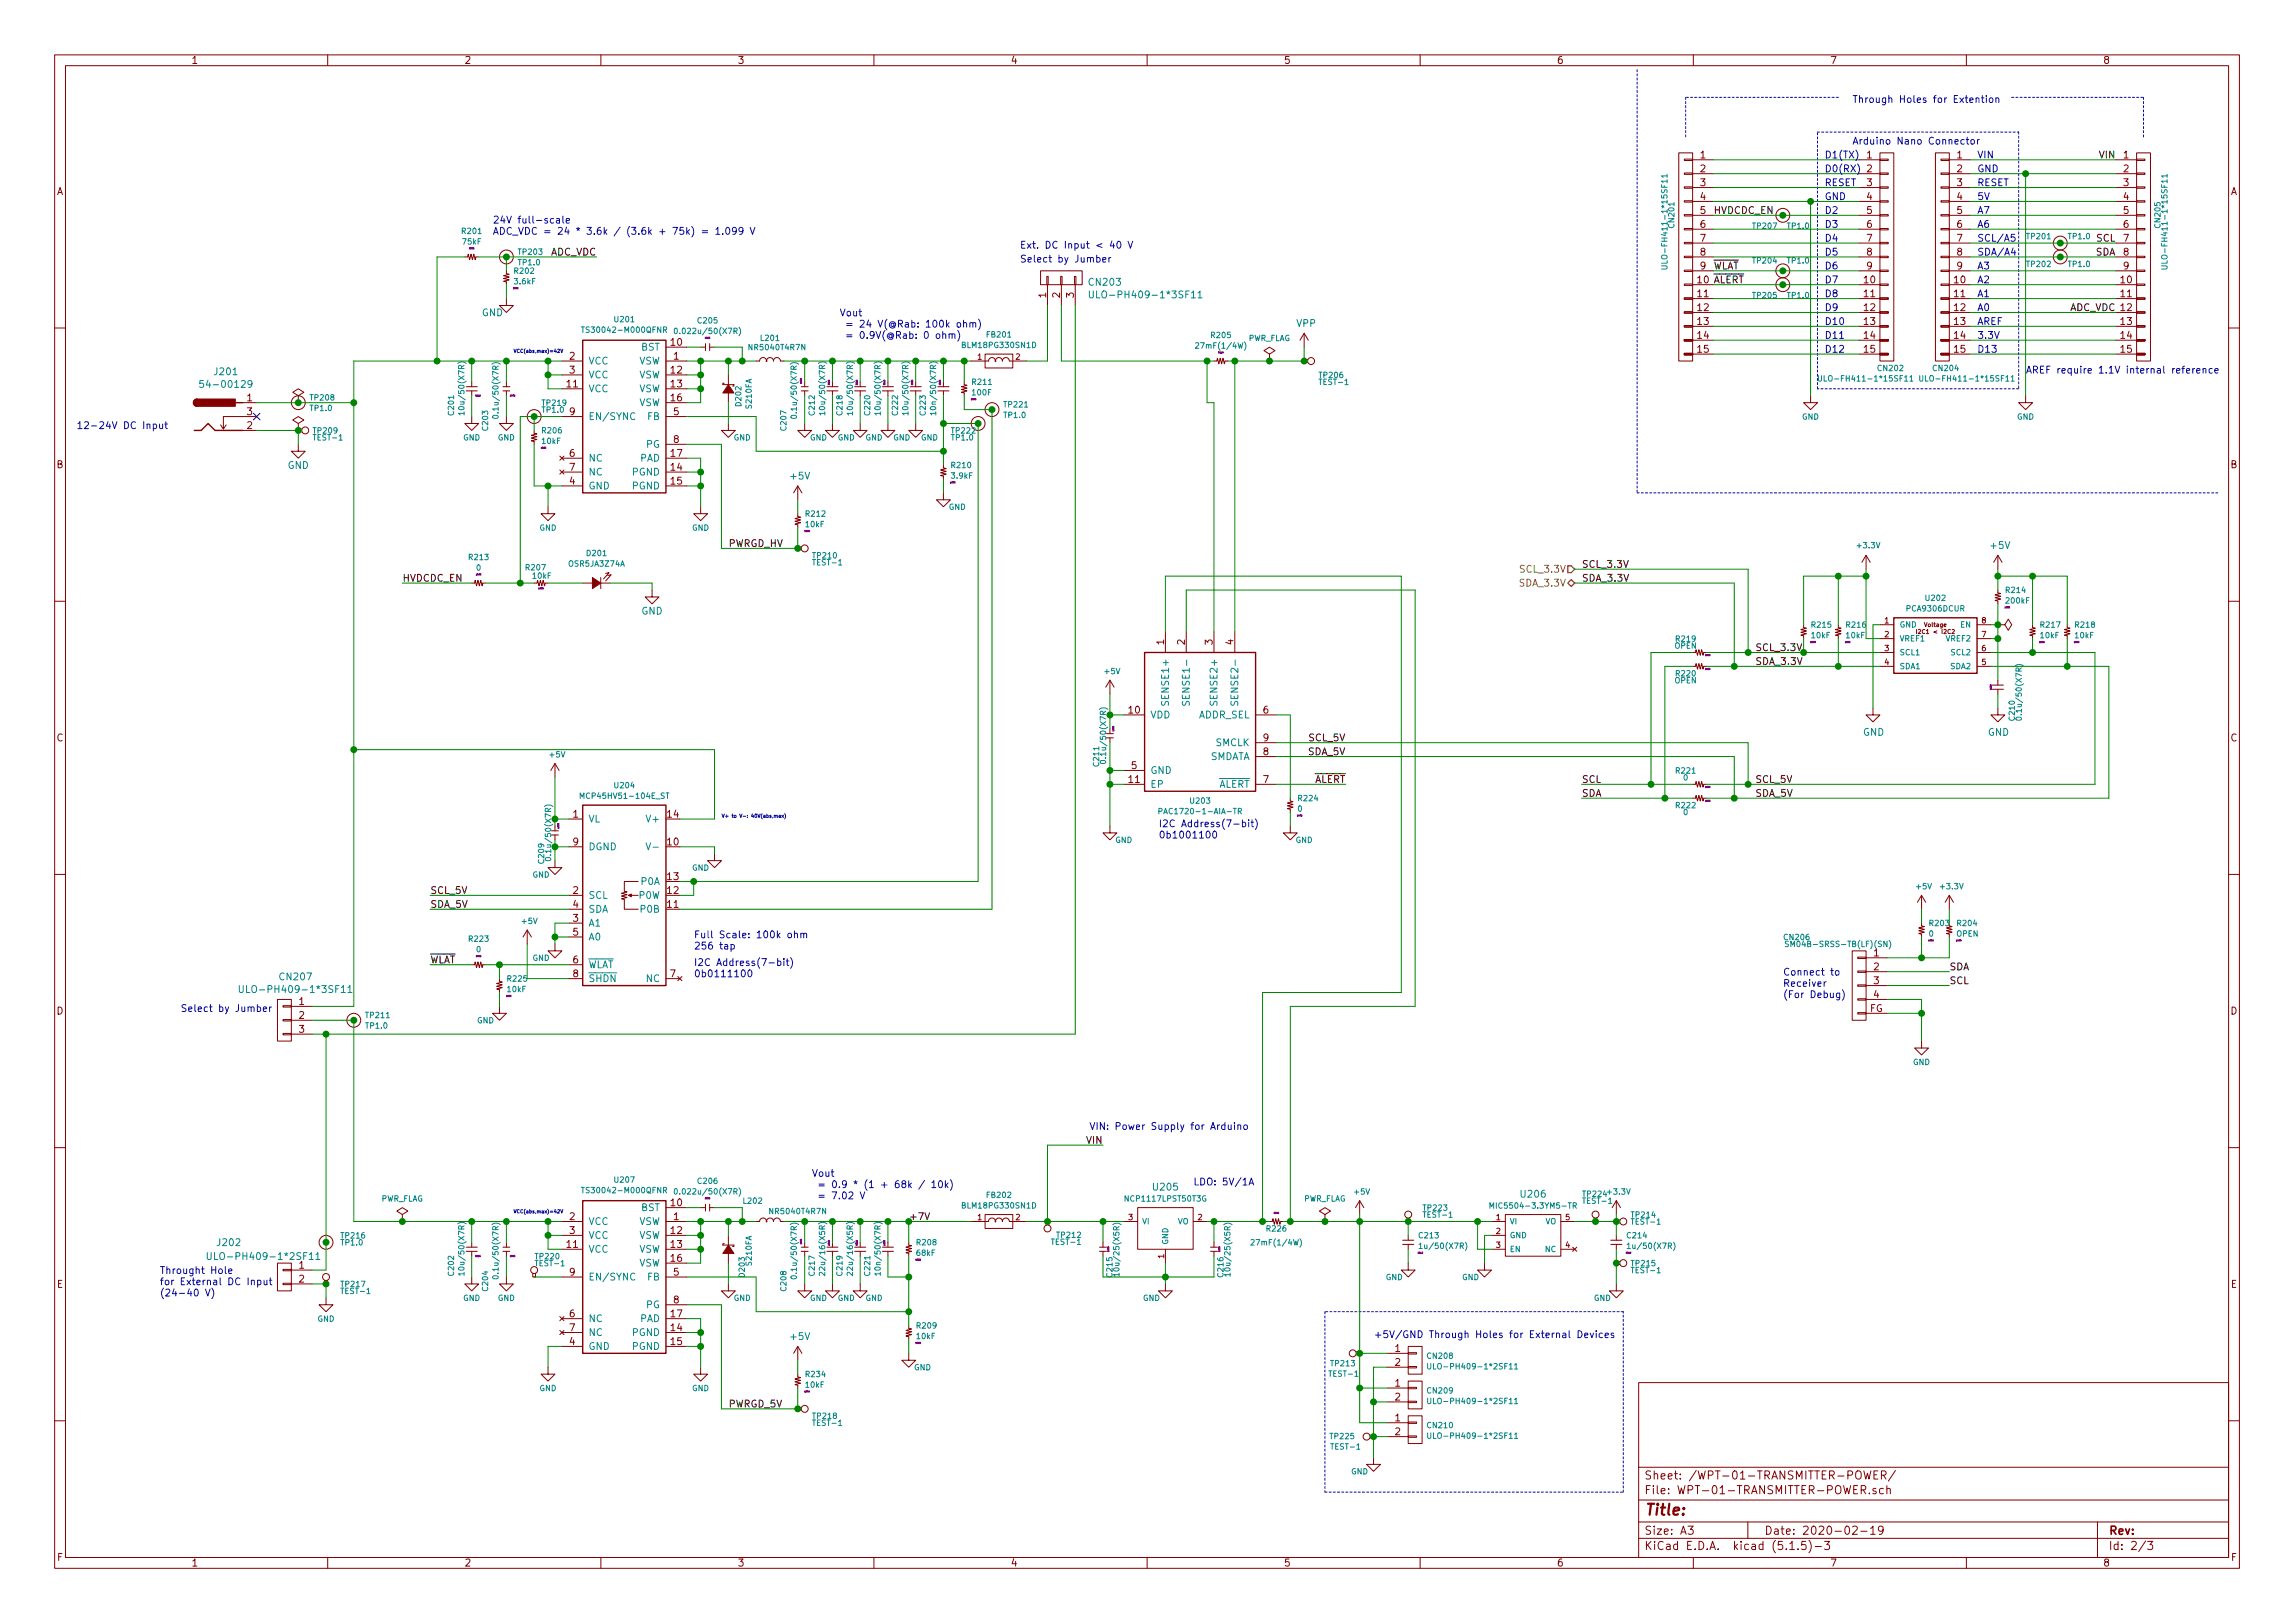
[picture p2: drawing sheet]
<svg xmlns="http://www.w3.org/2000/svg" width="420mm" height="297mm" viewBox="0 0 420 297" stroke-linecap="round" stroke-linejoin="round" font-family="sans-serif">
<defs><g id="words">
<text font-size="2.8" fill="#840000" x="301" y="277.3">Title:</text>
<g font-size="2.1" fill="#840000">
<text x="301" y="273.5">File: WPT-01-TRANSMITTER-POWER.sch</text>
<text x="301" y="270.8">Sheet: /WPT-01-TRANSMITTER-POWER/</text>
<text x="301" y="280.9">Size: A3</text>
<text x="323" y="280.9">Date: 2020-02-19</text>
<text x="386" y="280.9">Rev:</text>
<text x="301" y="283.7">KiCad E.D.A. kicad (5.1.5)-3</text>
<text x="386" y="283.7">Id: 2/3</text>
</g>
<g font-size="1.8" fill="#840000">
<text x="35" y="11.7">1</text>
<text x="85" y="11.7">2</text>
<text x="135" y="11.7">3</text>
<text x="185" y="11.7">4</text>
<text x="235" y="11.7">5</text>
<text x="285" y="11.7">6</text>
<text x="335" y="11.7">7</text>
<text x="385" y="11.7">8</text>
<text x="311.3" y="29">1</text>
<text x="341.8" y="29">1</text>
<text x="358.3" y="29">1</text>
<text x="388.8" y="29">1</text>
<text x="10.4" y="35.7">A</text>
<text x="311.3" y="31.5">2</text>
<text x="311.3" y="34.1">3</text>
<text x="341.8" y="31.5">2</text>
<text x="341.8" y="34.1">3</text>
<text x="358.3" y="31.5">2</text>
<text x="358.3" y="34.1">3</text>
<text x="388.8" y="31.5">2</text>
<text x="388.8" y="34.1">3</text>
<text x="408.4" y="35.7">A</text>
<text x="311.3" y="36.6">4</text>
<text x="311.3" y="39.2">5</text>
<text x="311.3" y="41.7">6</text>
<text x="341.8" y="36.6">4</text>
<text x="341.8" y="39.2">5</text>
<text x="341.8" y="41.7">6</text>
<text x="358.3" y="36.6">4</text>
<text x="358.3" y="39.2">5</text>
<text x="358.3" y="41.7">6</text>
<text x="388.8" y="36.6">4</text>
<text x="388.8" y="39.2">5</text>
<text x="388.8" y="41.7">6</text>
<text x="311.3" y="44.2">7</text>
<text x="311.3" y="46.8">8</text>
<text x="341.8" y="44.2">7</text>
<text x="341.8" y="46.8">8</text>
<text x="358.3" y="44.2">7</text>
<text x="358.3" y="46.8">8</text>
<text x="388.8" y="44.2">7</text>
<text x="388.8" y="46.8">8</text>
<text x="311.3" y="49.3">9</text>
<text x="341.3" y="51.9">10</text>
<text x="341.8" y="49.3">9</text>
<text x="357.8" y="51.9">10</text>
<text x="358.3" y="49.3">9</text>
<text x="388.3" y="51.9">10</text>
<text x="388.8" y="49.3">9</text>
<text x="191.5" y="54.5" transform="rotate(-90 191.5 54.5)">1</text>
<text x="194.1" y="54.5" transform="rotate(-90 194.1 54.5)">2</text>
<text x="196.6" y="54.5" transform="rotate(-90 196.6 54.5)">3</text>
<text x="310.8" y="54.4">11</text>
<text x="310.8" y="56.9">12</text>
<text x="310.8" y="59.5">13</text>
<text x="341.3" y="54.4">11</text>
<text x="341.3" y="56.9">12</text>
<text x="341.3" y="59.5">13</text>
<text x="357.8" y="54.4">11</text>
<text x="357.8" y="56.9">12</text>
<text x="357.8" y="59.5">13</text>
<text x="388.3" y="54.4">11</text>
<text x="388.3" y="59.5">13</text>
<text x="104.3" y="65.8">2</text>
<text x="122.9" y="63.3">10</text>
<text x="123.3" y="65.8">1</text>
<text x="310.8" y="62">14</text>
<text x="310.8" y="64.6">15</text>
<text x="341.3" y="62">14</text>
<text x="341.3" y="64.6">15</text>
<text x="357.8" y="62">14</text>
<text x="357.8" y="64.6">15</text>
<text x="388.3" y="62">14</text>
<text x="388.3" y="64.6">15</text>
<text x="103.8" y="70.9">11</text>
<text x="104.3" y="68.4">3</text>
<text x="122.9" y="68.4">12</text>
<text x="122.9" y="70.9">13</text>
<text x="45.2" y="73.4">1</text>
<text x="45.2" y="76">3</text>
<text x="104.3" y="76">9</text>
<text x="122.9" y="73.4">16</text>
<text x="123.3" y="76">5</text>
<text x="45.2" y="78.5">2</text>
<text x="104.3" y="83.6">6</text>
<text x="122.9" y="83.6">17</text>
<text x="123.3" y="81.1">8</text>
<text x="10.4" y="85.7">B</text>
<text x="104.3" y="88.7">4</text>
<text x="104.3" y="86.1">7</text>
<text x="122.9" y="86.1">14</text>
<text x="122.9" y="88.7">15</text>
<text x="408.4" y="85.7">B</text>
<text x="213.1" y="118" transform="rotate(-90 213.1 118)">1</text>
<text x="216.9" y="118" transform="rotate(-90 216.9 118)">2</text>
<text x="222" y="118" transform="rotate(-90 222 118)">3</text>
<text x="225.8" y="118" transform="rotate(-90 225.8 118)">4</text>
<text x="206.7" y="130.6">10</text>
<text x="231.3" y="130.6">6</text>
<text x="10.4" y="135.7">C</text>
<text x="231.3" y="135.7">9</text>
<text x="408.4" y="135.7">C</text>
<text x="206.7" y="143.3">11</text>
<text x="207.2" y="140.8">5</text>
<text x="231.3" y="143.3">7</text>
<text x="231.3" y="138.2">8</text>
<text x="104.9" y="149.6">1</text>
<text x="122.2" y="149.6">14</text>
<text x="104.9" y="154.7">9</text>
<text x="122.2" y="154.7">10</text>
<text x="122.2" y="161.1">13</text>
<text x="104.9" y="163.6">2</text>
<text x="104.9" y="166.2">4</text>
<text x="122.2" y="166.2">11</text>
<text x="122.2" y="163.6">12</text>
<text x="104.9" y="168.7">3</text>
<text x="104.9" y="171.2">5</text>
<text x="104.9" y="176.3">6</text>
<text x="104.9" y="178.9">8</text>
<text x="122.7" y="178.9">7</text>
<text x="343.1" y="175">1</text>
<text x="343.1" y="177.6">2</text>
<text x="10.4" y="185.7">D</text>
<text x="54.8" y="183.9">1</text>
<text x="342.3" y="185.2">FG</text>
<text x="343.1" y="180.1">3</text>
<text x="343.1" y="182.7">4</text>
<text x="408.4" y="185.7">D</text>
<text x="54.8" y="186.5">2</text>
<text x="54.8" y="189">3</text>
<text x="122.9" y="220.8">10</text>
<text x="104.3" y="223.3">2</text>
<text x="104.3" y="225.8">3</text>
<text x="122.9" y="225.8">12</text>
<text x="123.3" y="223.3">1</text>
<text x="54.8" y="232.2">1</text>
<text x="103.8" y="228.4">11</text>
<text x="104.3" y="233.5">9</text>
<text x="122.9" y="228.4">13</text>
<text x="122.9" y="230.9">16</text>
<text x="123.3" y="233.5">5</text>
<text x="10.4" y="235.7">E</text>
<text x="54.8" y="234.7">2</text>
<text x="123.3" y="238.5">8</text>
<text x="408.4" y="235.7">E</text>
<text x="104.3" y="241.1">6</text>
<text x="104.3" y="243.6">7</text>
<text x="122.9" y="243.6">14</text>
<text x="122.9" y="241.1">17</text>
<text x="104.3" y="246.2">4</text>
<text x="122.9" y="246.2">15</text>
<text x="255.4" y="247.4">1</text>
<text x="255.4" y="250">2</text>
<text x="255.4" y="253.8">1</text>
<text x="255.4" y="256.3">2</text>
<text x="255.4" y="260.1">1</text>
<text x="255.4" y="262.7">2</text>
<text x="10.5" y="285.7">F</text>
<text x="35" y="286.7">1</text>
<text x="85" y="286.7">2</text>
<text x="135" y="286.7">3</text>
<text x="185" y="286.7">4</text>
<text x="235" y="286.7">5</text>
<text x="285" y="286.7">6</text>
<text x="335" y="286.7">7</text>
<text x="385" y="286.7">8</text>
<text x="408.5" y="285.7">F</text>
</g>
<g font-size="1.8" fill="#0000c2">
<text x="339.1" y="18.8">Through Holes for Extention</text>
<text x="334" y="29">D1(TX)</text>
<text x="339.1" y="26.5">Arduino Nano Connector</text>
<text x="361.9" y="29">VIN</text>
<text x="334" y="34.1">RESET</text>
<text x="334" y="31.5">D0(RX)</text>
<text x="361.9" y="34.1">RESET</text>
<text x="361.9" y="31.5">GND</text>
<text x="90.2" y="40.9">24V full-scale</text>
<text x="334" y="39.2">D2</text>
<text x="334" y="41.7">D3</text>
<text x="334" y="36.6">GND</text>
<text x="361.9" y="41.7">A6</text>
<text x="361.9" y="39.2">A7</text>
<text x="361.9" y="36.6">5V</text>
<text x="90.2" y="43">ADC_VDC = 24 * 3.6k / (3.6k + 75k) = 1.099 V</text>
<text x="186.7" y="45.5">Ext. DC Input &lt; 40 V</text>
<text x="334" y="44.2">D4</text>
<text x="334" y="46.8">D5</text>
<text x="361.9" y="46.8">SDA/A4</text>
<text x="361.9" y="44.2">SCL/A5</text>
<text x="186.7" y="48">Select by Jumber</text>
<text x="334" y="51.9">D7</text>
<text x="334" y="49.3">D6</text>
<text x="361.9" y="51.9">A2</text>
<text x="361.9" y="49.3">A3</text>
<text x="153.7" y="57.9">Vout</text>
<text x="154.2" y="60">= 24 V(@Rab: 100k ohm)</text>
<text x="334" y="56.9">D9</text>
<text x="334" y="59.5">D10</text>
<text x="334" y="54.4">D8</text>
<text x="361.9" y="59.5">AREF</text>
<text x="361.9" y="56.9">A0</text>
<text x="361.9" y="54.4">A1</text>
<text x="154.2" y="62">= 0.9V(@Rab: 0 ohm)</text>
<text x="334" y="64.6">D12</text>
<text x="334" y="62">D11</text>
<text x="361.9" y="62">3.3V</text>
<text x="361.9" y="64.6">D13</text>
<text x="370.8" y="68.4">AREF require 1.1V internal reference</text>
<text x="14" y="78.5">12-24V DC Input</text>
<text x="212.1" y="151.4">I2C Address(7-bit)</text>
<text x="212.1" y="153.5">0b1001100</text>
<text x="127" y="171.7">Full Scale: 100k ohm</text>
<text x="127" y="173.8">256 tap</text>
<text x="127" y="176.8">I2C Address(7-bit)</text>
<text x="127" y="178.9">0b0111100</text>
<text x="326.4" y="178.5">Connect to</text>
<text x="33" y="185.2">Select by Jumber</text>
<text x="326.4" y="180.6">Receiver</text>
<text x="326.4" y="182.7">(For Debug)</text>
<text x="199.4" y="206.8">VIN: Power Supply for Arduino</text>
<text x="148.6" y="215.4">Vout</text>
<text x="149.1" y="217.4">= 0.9 * (1 + 68k / 10k)</text>
<text x="149.1" y="219.5">= 7.02 V</text>
<text x="218.4" y="217">LDO: 5V/1A</text>
<text x="29.2" y="233.2">Throught Hole</text>
<text x="29.2" y="235.2">for External DC Input</text>
<text x="29.2" y="237.3">(24-40 V)</text>
<text x="251.5" y="244.9">+5V/GND Through Holes for External Devices</text>
</g>
<g font-size="1.8">
<text x="384.4" y="29">VIN</text>
<text x="313.7" y="39.2">HVDCDC_EN</text>
<text x="100.7" y="46.8">ADC_VDC</text>
<text x="383.6" y="46.8">SDA</text>
<text x="383.8" y="44.2">SCL</text>
<text x="310.8" y="51.9">10 ALERT</text>
<text x="313.7" y="49.3">WLAT</text>
<text x="378.8" y="56.9">ADC_VDC 12</text>
<text x="133.3" y="100.1">PWRGD_HV</text>
<text x="73.7" y="106.5">HVDCDC_EN</text>
<text x="289.6" y="103.9">SCL_3.3V</text>
<text x="289.6" y="106.5">SDA_3.3V</text>
<text x="321.3" y="119.2">SCL_3.3V</text>
<text x="321.3" y="121.7">SDA_3.3V</text>
<text x="239.7" y="135.7">SCL_5V</text>
<text x="239.5" y="138.2">SDA_5V</text>
<text x="240.5" y="143.3">ALERT</text>
<text x="289.6" y="143.3">SCL</text>
<text x="321.3" y="143.3">SCL_5V</text>
<text x="289.6" y="145.8">SDA</text>
<text x="321.3" y="145.8">SDA_5V</text>
<text x="78.7" y="163.6">SCL_5V</text>
<text x="78.7" y="166.2">SDA_5V</text>
<text x="78.7" y="176.3">WLAT</text>
<text x="356.9" y="177.6">SDA</text>
<text x="356.9" y="180.1">SCL</text>
<text x="199" y="209.3">VIN</text>
<text x="166.4" y="223.3">+7V</text>
<text x="133.3" y="257.6">PWRGD_5V</text>
</g>
<g font-size="1.8" fill="#008484">
<text x="199.5" y="52.3">CN203</text>
<text x="88.2" y="57.9">GND</text>
<text x="201.1" y="54.6">ULO-PH409-1*3SF11</text>
<text x="237.4" y="59.8">VPP</text>
<text x="117.4" y="64.2">BST</text>
<text x="37.6" y="71">54-00129</text>
<text x="39.4" y="68.7">J201</text>
<text x="107.7" y="71.8">VCC</text>
<text x="107.7" y="66.7">VCC</text>
<text x="107.7" y="69.3">VCC</text>
<text x="116.9" y="66.7">VSW</text>
<text x="116.9" y="69.3">VSW</text>
<text x="116.9" y="71.8">VSW</text>
<text x="107.7" y="76.9">EN/SYNC</text>
<text x="116.9" y="74.3">VSW</text>
<text x="118.5" y="76.9">FB</text>
<text x="118.3" y="82">PG</text>
<text x="52.7" y="85.8">GND</text>
<text x="107.7" y="89.6">GND</text>
<text x="107.7" y="84.5">NC</text>
<text x="107.7" y="87">NC</text>
<text x="115.8" y="87">PGND</text>
<text x="115.8" y="89.6">PGND</text>
<text x="117.2" y="84.5">PAD</text>
<text x="144.8" y="87.8">+5V</text>
<text x="364.5" y="100.5">+5V</text>
<text x="117.4" y="112.5">GND</text>
<text x="210.6" y="131.5">VDD</text>
<text x="214" y="128.4" transform="rotate(-90 214 128.4)">SENSE1+</text>
<text x="217.8" y="128" transform="rotate(-90 217.8 128)">SENSE1-</text>
<text x="219.3" y="131.5">ADDR_SEL</text>
<text x="222.9" y="128.4" transform="rotate(-90 222.9 128.4)">SENSE2+</text>
<text x="226.7" y="128" transform="rotate(-90 226.7 128)">SENSE2-</text>
<text x="222.6" y="136.6">SMCLK</text>
<text x="341.1" y="134.7">GND</text>
<text x="363.9" y="134.7">GND</text>
<text x="210.6" y="141.6">GND</text>
<text x="221.3" y="139.1">SMDATA</text>
<text x="210.6" y="144.2">EP</text>
<text x="223" y="144.2">ALERT</text>
<text x="107.7" y="150.5">VL</text>
<text x="107.7" y="155.6">DGND</text>
<text x="118.7" y="150.5">V+</text>
<text x="117.5" y="162">P0A</text>
<text x="107.7" y="164.5">SCL</text>
<text x="107.7" y="167">SDA</text>
<text x="117.1" y="164.5">P0W</text>
<text x="117.5" y="167">P0B</text>
<text x="107.7" y="169.6">A1</text>
<text x="107.7" y="172.1">A0</text>
<text x="51.4" y="179.4">CN207</text>
<text x="107.7" y="177.2">WLAT</text>
<text x="107.7" y="179.7">SHDN</text>
<text x="118.3" y="179.7">NC</text>
<text x="45.5" y="181.7">ULO-PH409-1*3SF11</text>
<text x="117.4" y="221.7">BST</text>
<text x="211.3" y="217.9">U205</text>
<text x="278.6" y="219.2">U206</text>
<text x="107.7" y="224.2">VCC</text>
<text x="107.7" y="226.7">VCC</text>
<text x="116.9" y="224.2">VSW</text>
<text x="116.9" y="226.7">VSW</text>
<text x="39.6" y="230.6">ULO-PH409-1*2SF11</text>
<text x="39.9" y="228.1">J202</text>
<text x="107.7" y="229.3">VCC</text>
<text x="116.9" y="229.3">VSW</text>
<text x="116.9" y="231.8">VSW</text>
<text x="107.7" y="234.4">EN/SYNC</text>
<text x="118.3" y="239.4">PG</text>
<text x="118.5" y="234.4">FB</text>
<text x="107.7" y="242">NC</text>
<text x="107.7" y="244.5">NC</text>
<text x="115.8" y="244.5">PGND</text>
<text x="117.2" y="242">PAD</text>
<text x="144.8" y="245.2">+5V</text>
<text x="107.7" y="247.1">GND</text>
<text x="115.8" y="247.1">PGND</text>
</g>
<g font-size="1.8" fill="#848400">
<text x="278.4" y="107.4">SDA_3.3V</text>
<text x="278.6" y="104.8">SCL_3.3V</text>
</g>
<g font-size="1.4" fill="#008484">
<text x="306.5" y="41.6" transform="rotate(-90 306.5 41.6)">CN201</text>
<text x="321" y="41.9">TP207</text>
<text x="327.3" y="41.9">TP1.0</text>
<text x="395.5" y="41.6" transform="rotate(-90 395.5 41.6)">CN205</text>
<text x="84.7" y="42.8">R201</text>
<text x="84.8" y="44.7">75kF</text>
<text x="95" y="46.6">TP203</text>
<text x="305.3" y="47.8" transform="rotate(-90 305.3 47.8)">ULO-FH411-1*15SF11</text>
<text x="371.2" y="43.8">TP201</text>
<text x="378.8" y="43.8">TP1.0</text>
<text x="396.8" y="47.8" transform="rotate(-90 396.8 47.8)">ULO-FH411-1*15SF11</text>
<text x="94.3" y="52">3.6kF</text>
<text x="94.3" y="50.1">R202</text>
<text x="95" y="48.6">TP1.0</text>
<text x="321" y="48.2">TP204</text>
<text x="327.3" y="48.2">TP1.0</text>
<text x="371.2" y="48.9">TP202</text>
<text x="378.8" y="48.9">TP1.0</text>
<text x="112.6" y="59">U201</text>
<text x="127.9" y="59.2">C205</text>
<text x="321" y="54.6">TP205</text>
<text x="327.3" y="54.6">TP1.0</text>
<text x="107.4" y="60.9">TS30042-M000QFNR</text>
<text x="124.5" y="61.1">0.022u/50(X7R)</text>
<text x="137.4" y="64.1">NR5040T4R7N</text>
<text x="139.4" y="62.4">L201</text>
<text x="176.5" y="63.7">BLM18PG330SN1D</text>
<text x="180.8" y="61.8">FB201</text>
<text x="219.6" y="63.8">27mF(1/4W)</text>
<text x="221.8" y="61.9">R205</text>
<text x="228.4" y="62.4">PWR_FLAG</text>
<text x="178.1" y="70.4">R211</text>
<text x="241.6" y="69.2">TP206</text>
<text x="241.8" y="70.4">TEST-1</text>
<text x="334.3" y="69.8">ULO-FH411-1*15SF11</text>
<text x="343.9" y="67.9">CN202</text>
<text x="352.9" y="69.8">ULO-FH411-1*15SF11</text>
<text x="354" y="67.9">CN204</text>
<text x="56.9" y="75.2">TP1.0</text>
<text x="56.9" y="73.3">TP208</text>
<text x="83.1" y="75.9" transform="rotate(-90 83.1 75.9)">C201</text>
<text x="85" y="75.1" transform="rotate(-90 85 75.1)">10u/50(X7R)</text>
<text x="91.3" y="75.7" transform="rotate(-90 91.3 75.7)">0.1u/50(X7R)</text>
<text x="99.4" y="75.5">TP1.0</text>
<text x="99.4" y="74.3">TP219</text>
<text x="135.7" y="74.2" transform="rotate(-90 135.7 74.2)">D202</text>
<text x="137.6" y="74.7" transform="rotate(-90 137.6 74.7)">S210FA</text>
<text x="145.9" y="75.7" transform="rotate(-90 145.9 75.7)">0.1u/50(X7R)</text>
<text x="149.1" y="75.9" transform="rotate(-90 149.1 75.9)">C212</text>
<text x="151.1" y="75.1" transform="rotate(-90 151.1 75.1)">10u/50(X7R)</text>
<text x="154.2" y="75.9" transform="rotate(-90 154.2 75.9)">C218</text>
<text x="156.1" y="75.1" transform="rotate(-90 156.1 75.1)">10u/50(X7R)</text>
<text x="159.3" y="75.9" transform="rotate(-90 159.3 75.9)">C220</text>
<text x="161.2" y="75.1" transform="rotate(-90 161.2 75.1)">10u/50(X7R)</text>
<text x="164.4" y="75.9" transform="rotate(-90 164.4 75.9)">C222</text>
<text x="166.3" y="75.1" transform="rotate(-90 166.3 75.1)">10u/50(X7R)</text>
<text x="169.5" y="75.9" transform="rotate(-90 169.5 75.9)">C223</text>
<text x="171.4" y="75.1" transform="rotate(-90 171.4 75.1)">10n/50(X7R)</text>
<text x="178.1" y="72.4">100F</text>
<text x="183.9" y="76.5">TP1.0</text>
<text x="183.9" y="74.6">TP221</text>
<text x="329.9" y="76.8">GND</text>
<text x="369.3" y="76.8">GND</text>
<text x="57.5" y="79.3">TP209</text>
<text x="57.6" y="80.6">TEST-1</text>
<text x="84.8" y="80.6">GND</text>
<text x="89.4" y="78.7" transform="rotate(-90 89.4 78.7)">C203</text>
<text x="91.1" y="80.6">GND</text>
<text x="99.3" y="81.2">10kF</text>
<text x="99.4" y="79.3">R206</text>
<text x="134.3" y="80.6">GND</text>
<text x="144" y="78.7" transform="rotate(-90 144 78.7)">C207</text>
<text x="148.3" y="80.6">GND</text>
<text x="153.4" y="80.6">GND</text>
<text x="158.4" y="80.6">GND</text>
<text x="163.5" y="80.6">GND</text>
<text x="168.6" y="80.6">GND</text>
<text x="174.3" y="80.6">TP1.0</text>
<text x="174.3" y="79.3">TP222</text>
<text x="174.3" y="87.6">3.9kF</text>
<text x="174.3" y="85.7">R210</text>
<text x="147.6" y="94.6">R212</text>
<text x="173.7" y="93.3">GND</text>
<text x="98.8" y="97.1">GND</text>
<text x="107.5" y="101.8">D201</text>
<text x="126.7" y="97.1">GND</text>
<text x="147.5" y="96.5">10kF</text>
<text x="340.2" y="100.3">+3.3V</text>
<text x="86" y="102.5">R213</text>
<text x="87.2" y="104.4">0</text>
<text x="96.4" y="104.4">R207</text>
<text x="97.6" y="105.9">10kF</text>
<text x="104.3" y="103.7">OSR5JA3Z74A</text>
<text x="148.9" y="102.2">TP210</text>
<text x="149" y="103.5">TEST-1</text>
<text x="349.2" y="111.9">PCA9306DCUR</text>
<text x="352.7" y="110">U202</text>
<text x="367.3" y="108.5">R214</text>
<text x="367.3" y="110.5">200kF</text>
<text x="306.6" y="118.7">OPEN</text>
<text x="306.9" y="117.4">R219</text>
<text x="331.7" y="116.8">10kF</text>
<text x="331.8" y="114.9">R215</text>
<text x="338" y="116.8">10kF</text>
<text x="338.1" y="114.9">R216</text>
<text x="347.7" y="114.8">GND</text>
<text x="347.7" y="117.4">VREF1</text>
<text x="347.7" y="119.9">SCL1</text>
<text x="356.4" y="117.4">VREF2</text>
<text x="357.3" y="119.9">SCL2</text>
<text x="359" y="114.8">EN</text>
<text x="373.6" y="116.8">10kF</text>
<text x="373.7" y="114.9">R217</text>
<text x="380" y="116.8">10kF</text>
<text x="380" y="114.9">R218</text>
<text x="202.3" y="123.4">+5V</text>
<text x="306.6" y="125.1">OPEN</text>
<text x="306.9" y="123.8">R220</text>
<text x="347.7" y="122.5">SDA1</text>
<text x="357.1" y="122.5">SDA2</text>
<text x="368.9" y="131.8" transform="rotate(-90 368.9 131.8)">C210</text>
<text x="370.1" y="130.9" transform="rotate(-90 370.1 130.9)">0.1u/50(X7R)</text>
<text x="100.7" y="138.6">+5V</text>
<text x="201.2" y="140.1" transform="rotate(-90 201.2 140.1)">C211</text>
<text x="202.5" y="138.9" transform="rotate(-90 202.5 138.9)">0.1u/50(X7R)</text>
<text x="306.9" y="141.6">R221</text>
<text x="308.2" y="142.8">0</text>
<text x="107" y="146.2">MCP45HV51-104E_ST</text>
<text x="112.6" y="144.3">U204</text>
<text x="213.4" y="149">PAC1720-1-AIA-TR</text>
<text x="218" y="147.1">U203</text>
<text x="237.6" y="148.6">0</text>
<text x="237.8" y="146.6">R224</text>
<text x="306.9" y="147.9">R222</text>
<text x="308.2" y="149.2">0</text>
<text x="204.2" y="154.3">GND</text>
<text x="237.2" y="154.3">GND</text>
<text x="97.5" y="160.6">GND</text>
<text x="99.6" y="157.9" transform="rotate(-90 99.6 157.9)">C209</text>
<text x="126.7" y="159.3">GND</text>
<text x="350.9" y="162.7">+5V</text>
<text x="355.4" y="162.7">+3.3V</text>
<text x="86" y="172.4">R223</text>
<text x="95.6" y="169.1">+5V</text>
<text x="326.7" y="172">CN206</text>
<text x="328" y="173.3">SM04B-SRSS-TB(LF)(SN)</text>
<text x="353.2" y="171.4">0</text>
<text x="353.4" y="169.5">R203</text>
<text x="358.2" y="171.4">OPEN</text>
<text x="358.4" y="169.5">R204</text>
<text x="87.2" y="174.3">0</text>
<text x="93" y="179.6">R225</text>
<text x="97.5" y="175.9">GND</text>
<text x="92.9" y="181.6">10kF</text>
<text x="67.1" y="188.3">TP1.0</text>
<text x="67.1" y="186.3">TP211</text>
<text x="87.3" y="187.3">GND</text>
<text x="350.2" y="194.9">GND</text>
<text x="69.7" y="219.9">PWR_FLAG</text>
<text x="107.4" y="218.4">TS30042-M000QFNR</text>
<text x="112.6" y="216.4">U207</text>
<text x="124.5" y="218.6">0.022u/50(X7R)</text>
<text x="127.9" y="216.7">C206</text>
<text x="136.2" y="220.3">L202</text>
<text x="176.5" y="221.2">BLM18PG330SN1D</text>
<text x="180.8" y="219.2">FB202</text>
<text x="206.3" y="219.9">NCP1117LPST50T3G</text>
<text x="238.6" y="219.9">PWR_FLAG</text>
<text x="248" y="218.6">+5V</text>
<text x="260.7" y="221.6">TP223</text>
<text x="274" y="221.2">MIC5504-3.3YM5-TR</text>
<text x="289.9" y="219">TP224</text>
<text x="290" y="220.3">TEST-1</text>
<text x="294.4" y="218.6">+3.3V</text>
<text x="62.5" y="227.9">TP1.0</text>
<text x="62.6" y="226.7">TP216</text>
<text x="141.2" y="222.2">NR5040T4R7N</text>
<text x="167.9" y="227.9">R208</text>
<text x="192.8" y="227.8">TEST-1</text>
<text x="193.6" y="226.6">TP212</text>
<text x="209" y="224.1">VI</text>
<text x="213.9" y="227.9" transform="rotate(-90 213.9 227.9)">GND</text>
<text x="215.6" y="224.1">VO</text>
<text x="229.7" y="227.9">27mF(1/4W)</text>
<text x="232" y="225.4">R226</text>
<text x="259.9" y="226.6">C213</text>
<text x="260.8" y="222.8">TEST-1</text>
<text x="276.4" y="224.1">VI</text>
<text x="276.4" y="226.6">GND</text>
<text x="282.9" y="224.1">VO</text>
<text x="298" y="226.6">C214</text>
<text x="298.8" y="222.8">TP214</text>
<text x="298.9" y="224.1">TEST-1</text>
<text x="83.1" y="233.4" transform="rotate(-90 83.1 233.4)">C202</text>
<text x="85" y="232.6" transform="rotate(-90 85 232.6)">10u/50(X7R)</text>
<text x="91.3" y="233.2" transform="rotate(-90 91.3 233.2)">0.1u/50(X7R)</text>
<text x="98.1" y="230.5">TP220</text>
<text x="98.2" y="231.7">TEST-1</text>
<text x="136.3" y="233.6" transform="rotate(-90 136.3 233.6)">D203</text>
<text x="137.6" y="231.6" transform="rotate(-90 137.6 231.6)">S210FA</text>
<text x="145.9" y="233.2" transform="rotate(-90 145.9 233.2)">0.1u/50(X7R)</text>
<text x="149.1" y="233.4" transform="rotate(-90 149.1 233.4)">C217</text>
<text x="151.1" y="232.6" transform="rotate(-90 151.1 232.6)">22u/16(X5R)</text>
<text x="154.2" y="233.4" transform="rotate(-90 154.2 233.4)">C219</text>
<text x="156.1" y="232.6" transform="rotate(-90 156.1 232.6)">22u/16(X5R)</text>
<text x="159.3" y="233.4" transform="rotate(-90 159.3 233.4)">C221</text>
<text x="161.2" y="232.6" transform="rotate(-90 161.2 232.6)">10n/50(X7R)</text>
<text x="167.9" y="229.8">68kF</text>
<text x="203.7" y="233.6" transform="rotate(-90 203.7 233.6)">C215</text>
<text x="204.9" y="232.8" transform="rotate(-90 204.9 232.8)">10u/25(X5R)</text>
<text x="224" y="233.6" transform="rotate(-90 224 233.6)">C216</text>
<text x="225.2" y="232.8" transform="rotate(-90 225.2 232.8)">10u/25(X5R)</text>
<text x="260.6" y="228.6">1u/50(X7R)</text>
<text x="276.4" y="229.1">EN</text>
<text x="283" y="229.1">NC</text>
<text x="298.7" y="228.6">1u/50(X7R)</text>
<text x="298.8" y="231.7">TP215</text>
<text x="298.9" y="233">TEST-1</text>
<text x="62.6" y="235.5">TP217</text>
<text x="62.7" y="236.8">TEST-1</text>
<text x="84.8" y="238.1">GND</text>
<text x="89.4" y="236.2" transform="rotate(-90 89.4 236.2)">C204</text>
<text x="91.1" y="238.1">GND</text>
<text x="134.3" y="238.1">GND</text>
<text x="144" y="236.2" transform="rotate(-90 144 236.2)">C208</text>
<text x="148.3" y="238.1">GND</text>
<text x="153.4" y="238.1">GND</text>
<text x="158.4" y="238.1">GND</text>
<text x="209.2" y="238.1">GND</text>
<text x="253.7" y="234.3">GND</text>
<text x="267.7" y="234.3">GND</text>
<text x="291.8" y="238.1">GND</text>
<text x="58.1" y="241.9">GND</text>
<text x="167.9" y="245.1">10kF</text>
<text x="167.9" y="243.1">R209</text>
<text x="167.3" y="250.8">GND</text>
<text x="243.6" y="252">TEST-1</text>
<text x="243.8" y="250">TP213</text>
<text x="261.4" y="248.7">CN208</text>
<text x="262.7" y="250.6">ULO-PH409-1*2SF11</text>
<text x="98.8" y="254.6">GND</text>
<text x="126.7" y="254.6">GND</text>
<text x="147.5" y="254">10kF</text>
<text x="147.6" y="252">R234</text>
<text x="261.4" y="255">CN209</text>
<text x="262.7" y="257">ULO-PH409-1*2SF11</text>
<text x="148.9" y="259.7">TP218</text>
<text x="149" y="260.9">TEST-1</text>
<text x="243.6" y="263.4">TP225</text>
<text x="261.4" y="261.4">CN210</text>
<text x="262.7" y="263.3">ULO-PH409-1*2SF11</text>
<text x="243.9" y="265.3">TEST-1</text>
<text x="247.3" y="269.8">GND</text>
</g>
<g font-size="1.4" fill="#840000">
<text x="179" y="65.8">1</text>
<text x="186" y="65.8">2</text>
<text x="345.1" y="114.1">1</text>
<text x="345.1" y="116.6">2</text>
<text x="345.1" y="119.2">3</text>
<text x="362.8" y="119.2">6</text>
<text x="362.8" y="116.6">7</text>
<text x="362.8" y="114.1">8</text>
<text x="345.1" y="121.7">4</text>
<text x="362.8" y="121.7">5</text>
<text x="179" y="223.3">1</text>
<text x="186" y="223.3">2</text>
<text x="206.6" y="223.3">3</text>
<text x="219.3" y="223.3">2</text>
<text x="273.9" y="223.3">1</text>
<text x="273.9" y="225.8">2</text>
<text x="286.6" y="223.3">5</text>
<text x="213.1" y="230.3" transform="rotate(-90 213.1 230.3)">1</text>
<text x="273.9" y="228.4">3</text>
<text x="286.6" y="228.4">4</text>
</g>
<text font-size="1.4" fill="#008400" x="100.9" y="156.7" transform="rotate(-90 100.9 156.7)">0.1u/50(X7R)</text>
<g font-size="1.1" fill="#840000">
<text x="351.5" y="116">I2C1 &lt; I2C2</text>
<text x="352.4" y="114.7">Voltage</text>
</g>
<g font-size=".9" fill="#0000c2">
<text x="94" y="64.6">VCC(abs,max)=42V</text>
<text x="132.1" y="149.7">V+ to V-: 40V(abs,max)</text>
<text x="94" y="222.1">VCC(abs,max)=42V</text>
</g>
<g font-size=".4" fill="#840084">
<text x="86" y="45.6">1005</text>
<text x="94.1" y="52.9">1005</text>
<text x="129.2" y="62">1005</text>
<text x="223.1" y="64.7">3216</text>
<text x="146.8" y="70.1" transform="rotate(-90 146.8 70.1)">1005</text>
<text x="151.9" y="70.4" transform="rotate(-90 151.9 70.4)">3216</text>
<text x="157" y="70.4" transform="rotate(-90 157 70.4)">3216</text>
<text x="162.1" y="70.4" transform="rotate(-90 162.1 70.4)">3216</text>
<text x="167.1" y="70.4" transform="rotate(-90 167.1 70.4)">3216</text>
<text x="172.2" y="70.4" transform="rotate(-90 172.2 70.4)">1005</text>
<text x="87.1" y="72.6">3216</text>
<text x="93.5" y="72.6">1005</text>
<text x="177.9" y="73.2">1005</text>
<text x="99.1" y="82.1">1005</text>
<text x="174.1" y="88.5">1005</text>
<text x="147.4" y="97.3">1005</text>
<text x="87.2" y="105.3">1005</text>
<text x="98.7" y="107.8">1005</text>
<text x="367.1" y="111.3">1005</text>
<text x="331.5" y="117.7">1005</text>
<text x="337.9" y="117.7">1005</text>
<text x="373.5" y="117.7">1005</text>
<text x="379.8" y="117.7">1005</text>
<text x="312.3" y="122.6">1005</text>
<text x="312.3" y="120.1">1005</text>
<text x="364.6" y="126.1" transform="rotate(-90 364.6 126.1)">1005</text>
<text x="204" y="133.8" transform="rotate(-90 204 133.8)">1005</text>
<text x="237.6" y="149.4">1005</text>
<text x="312.3" y="146.7">1005</text>
<text x="312.3" y="144.2">1005</text>
<text x="102.4" y="151.5" transform="rotate(-90 102.4 151.5)">1005</text>
<text x="353.1" y="172.3">1608</text>
<text x="358.2" y="172.3">1608</text>
<text x="87.2" y="175.1">1005</text>
<text x="92.8" y="182.4">1005</text>
<text x="129.2" y="219.5">1005</text>
<text x="146.8" y="227.6" transform="rotate(-90 146.8 227.6)">1005</text>
<text x="151.9" y="227.9" transform="rotate(-90 151.9 227.9)">2012</text>
<text x="157" y="227.9" transform="rotate(-90 157 227.9)">2012</text>
<text x="162.1" y="227.9" transform="rotate(-90 162.1 227.9)">1005</text>
<text x="233.3" y="222.1">3216</text>
<text x="87.1" y="230">3216</text>
<text x="93.5" y="230">1005</text>
<text x="167.7" y="230.7">1005</text>
<text x="203" y="229" transform="rotate(-90 203 229)">1608</text>
<text x="223.4" y="229" transform="rotate(-90 223.4 229)">1608</text>
<text x="259.7" y="229.4">2012</text>
<text x="297.8" y="229.4">2012</text>
<text x="167.7" y="245.9">1005</text>
<text x="147.4" y="254.8">1005</text>
</g>
</g></defs>
<g fill="none" stroke="#840000" stroke-width=".18">
<path d="M10 10h400v277h-400zM12 12h396v273.1h-396zM60 10v2M110 10v2M160 10v2M210 10v2M260 10v2M310 10v2M360 10v2M307.3 28h2.6v38.1h-2.6zM308.4 39.3h1.5v.2h-1.5zM308.4 36.7h1.5v.3h-1.5z"/>
<path d="M308.4 34.2h1.5v.3h-1.5zM308.4 31.7h1.5v.2h-1.5zM308.4 29.1h1.5v.3h-1.5zM309.9 29.2h3.8M309.9 31.8h3.8M309.9 34.3h3.8M309.9 36.9h3.8M309.9 39.4h3.8M326.4 39.4h.1M340.4 29.2h3.8M340.4 31.8h3.8M340.4 34.3h3.8"/>
<path d="M340.4 36.9h3.8M340.4 39.4h3.8M344.2 39.3h1.5v.2h-1.5zM344.2 36.7h1.5v.3h-1.5zM344.2 34.2h1.5v.3h-1.5zM344.2 31.7h1.5v.2h-1.5zM344.2 29.1h1.5v.3h-1.5zM344.2 28h2.5v38.1h-2.5zM354.3 28h2.6v38.1h-2.6zM355.3 39.3h1.6v.2h-1.6zM355.3 36.7h1.6v.3h-1.6zM355.3 34.2h1.6v.3h-1.6z"/>
<path d="M355.3 31.7h1.6v.2h-1.6zM355.3 29.1h1.6v.3h-1.6zM356.9 29.2h3.8M356.9 31.8h3.8M356.9 34.3h3.8M356.9 36.9h3.8M356.9 39.4h3.8M387.3 29.2h3.9M387.3 31.8h3.9M387.3 34.3h3.9M387.3 36.9h3.9M387.3 39.4h3.9"/>
<path d="M391.2 39.3h1.5v.2h-1.5zM391.2 36.7h1.5v.3h-1.5zM391.2 34.2h1.5v.3h-1.5zM391.2 31.7h1.5v.2h-1.5zM391.2 29.1h1.5v.3h-1.5zM391.2 28h2.5v38.1h-2.5zM85.1 47h.5l.1-.5 .3 1 .2-1 .3 1 .2-1 .3 1 .1-.5h.5M92.7 47h.1M92.7 49.6v.5l.5 .1-1 .3 1 .2-1 .3 1 .2-1 .3 .5 .1v.5M92.7 54.6v1.3h1.3l-1.3 1.3-1.3-1.3h1.3M190.5 49.6h7.6v2.5h-7.6zM191.6 50.6h.3v1.5h-.3z"/>
<path d="M191.8 52.1v3.8M194.2 50.6h.2v1.5h-.2zM194.3 52.1v3.8M196.7 50.6h.3v1.5h-.3zM196.8 52.1v3.8M308.4 59.6h1.5v.3h-1.5zM308.4 57.1h1.5v.2h-1.5zM308.4 54.5h1.5v.3h-1.5zM308.4 52h1.5v.2h-1.5zM308.4 49.4h1.5v.3h-1.5zM308.4 46.9h1.5v.3h-1.5zM308.4 44.4h1.5v.2h-1.5z"/>
<path d="M308.4 41.8h1.5v.3h-1.5zM309.9 52.1h3.8M309.9 54.6h3.8M309.9 57.2h3.8M309.9 59.7h3.8M309.9 41.9h3.8M309.9 44.5h3.8M309.9 47h3.8M309.9 49.6h3.8M326.4 49.6h.1M326.4 52.1h.1M340.4 52.1h3.8"/>
<path d="M340.4 54.6h3.8M340.4 57.2h3.8M340.4 59.7h3.8M340.4 41.9h3.8M340.4 44.5h3.8M340.4 47h3.8M340.4 49.6h3.8M344.2 59.6h1.5v.3h-1.5zM344.2 57.1h1.5v.2h-1.5zM344.2 54.5h1.5v.3h-1.5zM344.2 52h1.5v.2h-1.5zM344.2 49.4h1.5v.3h-1.5z"/>
<path d="M344.2 46.9h1.5v.3h-1.5zM344.2 44.4h1.5v.2h-1.5zM344.2 41.8h1.5v.3h-1.5zM355.3 59.6h1.6v.3h-1.6zM355.3 57.1h1.6v.2h-1.6zM355.3 54.5h1.6v.3h-1.6zM355.3 52h1.6v.2h-1.6zM355.3 49.4h1.6v.3h-1.6zM355.3 46.9h1.6v.3h-1.6zM355.3 44.4h1.6v.2h-1.6zM355.3 41.8h1.6v.3h-1.6zM356.9 52.1h3.8"/>
<path d="M356.9 54.6h3.8M356.9 57.2h3.8M356.9 59.7h3.8M356.9 41.9h3.8M356.9 44.5h3.8M356.9 47h3.8M356.9 49.6h3.8M377.2 47h.1M377.2 44.5h.1M387.3 52.1h3.9M387.3 54.6h3.9M387.3 57.2h3.9"/>
<path d="M387.3 59.7h3.9M387.3 41.9h3.9M387.3 44.5h3.9M387.3 47h3.9M387.3 49.6h3.9M391.2 59.6h1.5v.3h-1.5zM391.2 57.1h1.5v.2h-1.5zM391.2 54.5h1.5v.3h-1.5zM391.2 52h1.5v.2h-1.5zM391.2 49.4h1.5v.3h-1.5zM391.2 46.9h1.5v.3h-1.5zM391.2 44.4h1.5v.2h-1.5z"/>
<path d="M391.2 41.8h1.5v.3h-1.5zM10 60h2M40.4 77.8l.5 .7M44.4 73.7h2.6M44.4 78.8h2.6M47 76.2h-6.1v2.3l.5-.7M54.6 73.7h.1M54.6 78.8h.1M54.6 77.5l1-.6-1-.7-1 .7 1 .6v1.3M54.6 72.4l1-.6-1-.6-1 .6 1 .6v1.3M55.2 78.5h-.6v.5h.6M85.3 71.5h2.1"/>
<path d="M85.3 70.8h2.1M86.4 76.2v1.3h1.2l-1.2 1.3-1.3-1.3h1.3M86.4 69.9v.9M86.4 71.5v.9M92.1 71.5h1.2M92.1 70.8h1.2M92.7 76.2v1.3h1.3l-1.3 1.3-1.3-1.3h1.3M92.7 69.9v.9M92.7 71.5v.9M97.8 78.8v.5l.5 .1-1 .3 1 .2-1 .3 1 .2-1 .3 .5 .1v.5M97.8 76.2h.1M102.9 66.1h3.8"/>
<path d="M102.9 76.2h3.8M102.9 71.2h3.8M102.9 68.6h3.8M121.9 66.1h3.8M121.9 73.7h3.8M121.9 76.2h3.8M121.9 63.5h3.8M121.9 71.2h3.8M121.9 68.6h3.8M128.3 63.5h.9M129.2 62.9v1.3M129.9 62.9v1.3"/>
<path d="M129.9 63.5h.9M132.6 70.1h-.3v.3h2.1v.2h-.3M133.3 77.5v1.3h1.3l-1.3 1.2-1.2-1.2h1.2M133.3 68.6v1.8M133.3 71.9v1.8M138.4 66.1h.7a.63 .63 0 0 1 .6-.7 .63 .63 0 0 1 .6 .7 .63 .63 0 0 1 .7-.7 .63 .63 0 0 1 .6 .7 .63 .63 0 0 1 .6-.7 .63 .63 0 0 1 .7 .7h.6M146.7 71.5h1.3M146.7 70.8h1.3M147.3 77.5v1.3h1.3l-1.3 1.2-1.3-1.2h1.3M147.3 69.9v.9M147.3 71.5v.9M151.4 71.5h2"/>
<path d="M151.4 70.8h2M152.4 77.5v1.3h1.3l-1.3 1.2-1.3-1.2h1.3M152.4 69.9v.9M152.4 71.5v.9M156.5 71.5h2M156.5 70.8h2M157.5 77.5v1.3h1.2l-1.2 1.2-1.3-1.2h1.3M157.5 69.9v.9M157.5 71.5v.9M161.5 71.5h2.1M161.5 70.8h2.1M162.6 77.5v1.3h1.2l-1.2 1.2-1.3-1.2h1.3"/>
<path d="M162.6 69.9v.9M162.6 71.5v.9M166.6 71.5h2.1M166.6 70.8h2.1M167.6 77.5v1.3h1.3l-1.3 1.2-1.2-1.2h1.2M167.6 69.9v.9M167.6 71.5v.9M171.7 71.5h2M171.7 70.8h2M172.7 69.9v.9M172.7 71.5v.9M176.5 69.9v.5l.5 .1-1 .3 1 .2-1 .3 1 .2-1 .3 .5 .1v.5"/>
<path d="M177.8 66.1h3.2a.63 .63 0 0 1 .6-.7 .63 .63 0 0 1 .6 .7 .63 .63 0 0 1 .7-.7 .63 .63 0 0 1 .6 .7 .63 .63 0 0 1 .6-.7 .63 .63 0 0 1 .7 .7h3.2M179.1 77.5h.1M180.3 64.8h5.1v2.5h-5.1zM181.6 75h.1M222.2 66.1h.6l.1-.5 .2 1 .3-1 .2 1 .3-1 .3 1 .1-.5h.5M232.4 64.8l1-.6-1-.7-1 .7 1 .6v1.3M232.4 66.1h.1M238.8 66.1h.1M238.8 61l-.8 1.3M238.8 61v2.5M238.8 61l.7 1.3M239.4 65.8h-.6v.5h.6"/>
<path d="M308.4 64.7h1.5v.2h-1.5zM308.4 62.1h1.5v.3h-1.5zM309.9 62.3h3.8M309.9 64.8h3.8M331.5 72.4v1.3h1.2l-1.2 1.3-1.3-1.3h1.3M340.4 62.3h3.8M340.4 64.8h3.8M344.2 64.7h1.5v.2h-1.5zM344.2 62.1h1.5v.3h-1.5zM355.3 64.7h1.6v.2h-1.6zM355.3 62.1h1.6v.3h-1.6zM356.9 62.3h3.8"/>
<path d="M356.9 64.8h3.8M370.8 72.4v1.3h1.3l-1.3 1.3-1.2-1.3h1.2M387.3 62.3h3.9M387.3 64.8h3.9M391.2 64.7h1.5v.2h-1.5zM391.2 62.1h1.5v.3h-1.5zM408 60h2M54.6 81.3v1.3h1.3l-1.3 1.3-1.3-1.3h1.3M100.3 92.7v1.3h1.3l-1.3 1.3-1.2-1.3h1.2M102.5 83.5l.8 .7M102.5 86l.8 .8M102.9 86.4h3.8"/>
<path d="M102.9 88.9h3.8M102.9 83.9h3.8M103.3 83.5l-.8 .7M103.3 86l-.8 .8M121.9 86.4h3.8M121.9 88.9h3.8M121.9 83.9h3.8M121.9 81.3h3.8M128.3 92.7v1.3h1.2l-1.2 1.3-1.3-1.3h1.3M146 94v.5l.6 .2-1.1 .2 1.1 .3-1.1 .2 1.1 .3-1.1 .2 .5 .1v.6M146 88.9v2.6M146 88.9l-.7 1.3"/>
<path d="M146 88.9l.8 1.3M172.7 85.1v.5l.5 .2-1 .2 1 .3-1 .2 1 .3-1 .2 .5 .2v.5M172.7 90.2v1.3h1.3l-1.3 1.2-1.3-1.2h1.3M10 110h2M86.4 106.7h.5l.1-.5 .2 1 .3-1 .3 1 .2-1 .3 1 .1-.5h.5M97.8 106.7h.5l.1-.5 .3 1 .2-1 .3 1 .2-1 .3 1 .1-.5h.5M106.7 106.7h1.8M110 106.7h1.8M110 105.7v2M110.9 104.9l.6-.1-1 1.2M111.3 105.3l.6-.1-1 1.1M119.4 108v1.3h1.2l-1.2 1.2-1.3-1.2h1.3"/>
<path d="M146 100.4h.1M146.7 100.1h-.7v.5h.7M213.4 115.6v3.8M217.2 115.6v3.8M222.2 115.6v3.8M226.1 115.6v3.8M309.9 119.4h.5l.1-.5 .3 1 .2-1 .3 1 .2-1 .3 1 .1-.5h.5M330.2 114.3v.5l.5 .2-1 .2 1 .3-1 .2 1 .3-1 .2 .5 .2v.5M336.5 114.3v.5l.6 .2-1.1 .2 1.1 .3-1.1 .2 1.1 .3-1.1 .2 .5 .2v.5M341.6 101.6l-.7 1.3M341.6 101.6v2.6M341.6 101.6l.8 1.3"/>
<path d="M344.2 119.4h2.5M344.2 114.3h2.5M344.2 116.9h2.5M350.9 115.2v.8M351.2 115.3l.3-.1 .1 .2-.4 .6h.4M357.4 115.3l.3-.1 .1 .2-.5 .6h.5M361.9 119.4h2.6M361.9 114.3h2.6M361.9 116.9h2.6M365.8 108v.5l.5 .1-1 .3 1 .2-1 .3 1 .2-1 .3 .5 .1v.5M365.8 114.3h1.2l.7-1 .6 1-.6 1.1-.7-1.1M365.8 114.3h.1"/>
<path d="M365.8 101.6l-.8 1.3M365.8 101.6v2.6M365.8 101.6l.7 1.3M372.1 114.3v.5l.5 .2-1 .2 1 .3-1 .2 1 .3-1 .2 .5 .2v.5M378.5 114.3v.5l.5 .2-1 .2 1 .3-1 .2 1 .3-1 .2 .5 .2v.5M408 110h2M101.6 139.7l-.8 1.3M101.6 139.7v2.6M101.6 139.7l.8 1.3M202.6 135h1.2M202.6 134.3h1.2M203.2 124.5l-.8 1.3"/>
<path d="M203.2 124.5v2.5M203.2 124.5l.8 1.3M205.7 130.8h3.8M229.9 130.8h3.8M229.9 138.5h3.8M229.9 135.9h3.8M309.9 122h.5l.1-.6 .3 1.1 .2-1.1 .3 1.1 .2-1.1 .3 1.1 .1-.5h.5M342.9 129.6v1.2h1.3l-1.3 1.3-1.3-1.3h1.3M344.2 122h2.5M361.9 122h2.6M364.7 126.1h2.1M364.7 125.4h2.1"/>
<path d="M365.8 129.6v1.2h1.2l-1.2 1.3-1.3-1.3h1.3M365.8 124.5v.9M365.8 126.1v.9M101 152.8h1.2M101 152.1h1.2M101.6 157.5v1.3h1.3l-1.3 1.3-1.3-1.3h1.3M104.1 149.9h2.6M104.1 155h2.6M130.8 156.2v1.3h1.3l-1.3 1.3-1.3-1.3h1.3M203.2 151.2v1.2h1.3l-1.3 1.3-1.3-1.3h1.3M205.7 143.5h3.8M205.7 141h3.8"/>
<path d="M229.9 143.5h3.8M236.2 146.1v.5l.5 .1-1 .3 1 .2-1 .3 1 .2-1 .3 .5 .1v.5M236.2 151.2v1.2h1.3l-1.3 1.3-1.3-1.3h1.3M309.9 146.1h.5l.1-.5 .3 1 .2-1 .3 1 .2-1 .3 1 .1-.5h.5M309.9 143.5h.5l.1-.5 .3 1.1 .2-1.1 .3 1.1 .2-1.1 .3 1.1 .1-.6h.5M10 160h2M86.4 176.6h.5l.1-.5 .2 1 .3-1 .3 1 .2-1 .3 1 .1-.5h.5M91.4 179.1v.5l.5 .1-1 .3 1 .2-1 .3 1 .3-1 .2 .5 .1v.5M96.5 170.2l-.7 1.3M96.5 170.2v2.6M96.5 170.2l.8 1.3M101.6 172.8v1.2h1.3l-1.3 1.3-1.3-1.3h1.3"/>
<path d="M104.1 176.6h2.6M104.1 163.9h2.6M104.1 168.9h2.6M104.1 166.4h2.6M104.1 171.5h2.6M104.1 179.1h2.6M115.1 163.9h1.7M116.8 161.3h-2.5v1.8l.5 .1-1 .3 1 .2-1 .3 1 .2-1 .3 .5 .1v1.8h2.5M121.9 179.1h2.6M124.1 178.7l.7 .8M124.8 178.7l-.7 .8M339.1 174h2.5v12.7h-2.5z"/>
<path d="M340.1 177.7h1.5v.3h-1.5zM340.1 175.2h1.5v.2h-1.5zM341.6 175.3h3.8M341.6 177.8h3.8M351.8 168.9v.6l.5 .1-1 .2 1 .3-1 .2 1 .3-1 .3 .5 .1v.5M351.8 163.9v2.5M351.8 163.9l-.8 1.2M351.8 163.9l.8 1.2M356.9 169.5l.5 .1-1 .2 1 .3-1 .2 1 .3-1 .3 .5 .1v.5M356.9 163.9v2.5M356.9 163.9l-.8 1.2M356.9 163.9l.7 1.2"/>
<path d="M408 160h2M50.8 182.9h2.5v7.6h-2.5zM51.8 189.1h1.5v.3h-1.5zM51.8 186.6h1.5v.3h-1.5zM51.8 184.1h1.5v.2h-1.5zM53.3 184.2h3.8M53.3 186.7h3.8M53.3 189.3h3.8M64.8 186.7h.1M91.4 184.2v1.3h1.3l-1.3 1.2-1.2-1.2h1.2M340.1 185.3h1.5v.3h-1.5zM340.1 182.8h1.5v.2h-1.5z"/>
<path d="M340.1 180.2h1.5v.3h-1.5zM341.6 180.4h3.8M341.6 182.9h3.8M341.6 185.5h3.8M351.8 190.5v1.3h1.3l-1.3 1.3-1.3-1.3h1.3M10 210h2M248.9 219.7l-.7 1.3M248.9 219.7v2.6M248.9 219.7l.8 1.3M295.9 219.7l-.8 1.3M295.9 219.7v2.6M295.9 219.7l.8 1.3"/>
<path d="M408 210h2M50.8 231.2h2.5v5.1h-2.5zM51.8 234.9h1.5v.2h-1.5zM51.8 232.3h1.5v.3h-1.5zM53.3 232.4h3.8M53.3 235h3.8M59.4 234.4v.6h.5v-.6M59.7 235h.1M59.7 227.4h.1M59.7 237.5v1.3h1.3l-1.3 1.3-1.3-1.3h1.3M73.7 222.3l1-.6-1-.7-1.1 .7 1.1 .6v1.3M73.7 223.6h.1"/>
<path d="M85.3 228.3h2.1M85.3 229h2.1M86.4 233.7v1.3h1.2l-1.2 1.3-1.3-1.3h1.3M86.4 227.4v.9M86.4 229v.9M92.1 228.3h1.2M92.1 229h1.2M92.7 233.7v1.3h1.3l-1.3 1.3-1.3-1.3h1.3M92.7 227.4v.9M92.7 229v.9M97.5 233.1v.6h.5v-.6M97.8 233.7h.1"/>
<path d="M102.9 223.6h3.8M102.9 226.1h3.8M102.9 228.6h3.8M102.9 233.7h3.8M121.9 223.6h3.8M121.9 226.1h3.8M121.9 228.6h3.8M121.9 221h3.8M121.9 231.2h3.8M121.9 233.7h3.8M121.9 238.8h3.8M128.3 221h.9"/>
<path d="M129.2 220.4v1.3M129.9 220.4v1.3M129.9 221h.9M132.6 227.6h-.3v.3h2.1v.2h-.3M133.3 235v1.3h1.3l-1.3 1.2-1.2-1.2h1.2M133.3 226.1v1.8M133.3 229.4v1.8M138.4 223.6h.7a.63 .63 0 0 1 .6-.7 .63 .63 0 0 1 .6 .7 .63 .63 0 0 1 .7-.7 .63 .63 0 0 1 .6 .7 .63 .63 0 0 1 .6-.7 .63 .63 0 0 1 .7 .7h.6M146.7 228.3h1.3M146.7 229h1.3M147.3 235v1.3h1.3l-1.3 1.2-1.3-1.2h1.3M147.3 227.4v.9"/>
<path d="M147.3 229v.9M151.4 228.3h2M151.4 229h2M152.4 235v1.3h1.3l-1.3 1.2-1.3-1.2h1.3M152.4 227.4v.9M152.4 229v.9M156.5 228.3h2M156.5 229h2M157.5 235v1.3h1.2l-1.2 1.2-1.3-1.2h1.3M157.5 227.4v.9M157.5 229v.9M161.5 228.3h2.1"/>
<path d="M161.5 229h2.1M162.6 227.4v.9M162.6 229v.9M166.4 227.4v.5l.5 .1-1 .3 1 .2-1 .3 1 .2-1 .3 .5 .1v.5M177.8 223.6h3.2a.63 .63 0 0 1 .6-.7 .63 .63 0 0 1 .6 .7 .63 .63 0 0 1 .7-.7 .63 .63 0 0 1 .6 .7 .63 .63 0 0 1 .6-.7 .63 .63 0 0 1 .7 .7h3.2M180.3 222.3h5.1v2.5h-5.1zM191.5 224.2v-.6h.5v.6M191.8 223.6h.1M201.3 228.3h1.3M201.3 229h1.3M201.9 227.4v.9M201.9 229v.9"/>
<path d="M205.7 223.6h2.6M208.3 221h10.1v7.6h-10.1zM213.4 235v1.3h1.2l-1.2 1.2-1.3-1.2h1.3M213.4 228.6v2.6M218.4 223.6h2.6M221.6 228.3h1.3M221.6 229h1.3M222.2 227.4v.9M222.2 229v.9M232.4 223.6h.5l.1-.6 .3 1.1 .3-1.1 .2 1.1 .3-1.1 .2 1.1 .1-.5h.5M242.6 222.3l1-.6-1-.7-1 .7 1 .6v1.3M242.6 223.6h.1"/>
<path d="M256.8 227.7h2M256.8 227h2M257.6 222.9v.7h.5v-.7M257.8 231.2v1.2h1.3l-1.3 1.3-1.3-1.3h1.3M257.8 223.6h.1M257.8 226.1v.9M257.8 227.7v.9M271.8 231.2v1.2h1.2l-1.2 1.3-1.3-1.3h1.3M273 223.6h2.6M273 226.1h2.6M273 228.6h2.6M275.6 222.3h10.1v7.6h-10.1z"/>
<path d="M285.7 223.6h2.6M285.7 228.6h2.6M287.9 228.3l.8 .7M288.7 228.3l-.8 .7M291.8 222.9v.7h.6v-.7M292.1 223.6h.1M294.9 227.7h2M294.9 227h2M295.9 231.2h.1M295.9 223.6h.1M295.9 235v1.3h1.3l-1.3 1.2-1.3-1.2h1.3M295.9 226.1v.9"/>
<path d="M295.9 227.7v.9M296.5 230.9h-.6v.5h.6M296.5 223.3h-.6v.5h.6M100.3 250.2v1.3h1.3l-1.3 1.3-1.2-1.3h1.2M102.5 241l.8 .7M102.5 243.5l.8 .8M102.9 243.9h3.8M102.9 246.4h3.8M102.9 241.3h3.8M103.3 241l-.8 .7M103.3 243.5l-.8 .8M121.9 243.9h3.8"/>
<path d="M121.9 246.4h3.8M121.9 241.3h3.8M128.3 250.2v1.3h1.2l-1.2 1.3-1.3-1.3h1.3M146 257.8h.1M146 251.5v.5l.6 .1-1.1 .3 1.1 .2-1.1 .3 1.1 .2-1.1 .3 .5 .1v.5M146 246.4l-.7 1.3M146 246.4v2.6M146 246.4l.8 1.3M146.7 257.6h-.7v.5h.7M166.4 242.6v.5l.5 .1-1 .3 1 .2-1 .3 1 .3-1 .2 .5 .1v.5M166.4 247.7v1.3h1.2l-1.2 1.2-1.3-1.2h1.3M248.3 247.4h.6v.5h-.6"/>
<path d="M248.9 247.7h.1M254 254h3.8M254 256.6h3.8M254 247.7h3.8M254 250.2h3.8M257.8 259.1h2.5v5.1h-2.5zM257.8 256.4h1.5v.3h-1.5zM257.8 253.9h1.5v.3h-1.5zM257.8 252.8h2.5v5h-2.5zM257.8 250.1h1.5v.3h-1.5zM257.8 247.6h1.5v.2h-1.5zM257.8 246.4h2.5v5.1h-2.5z"/>
<path d="M300 253h108v32.1h-108zM10 260h2M250.8 262.7h.7v.5h-.7M251.5 266.7v1.3h1.2l-1.2 1.3-1.3-1.3h1.3M251.5 262.9h.1M254 260.4h3.8M254 262.9h3.8M257.8 262.8h1.5v.3h-1.5zM257.8 260.3h1.5v.2h-1.5zM300 278.5h108M300 274.5h108M300 268.5h108"/>
<path d="M309 279.3h1l-.5 .6 .4 .1v.7l-.2 .1-.7-.1M320 278.5v3M339.2 279.5l.6-.2 .2 .4-.9 1.1h.9M341.2 269.2l.4 1.5 .3-1.1 .3 1.1 .3-1.5M342.2 273.3v.1M342.5 279.7l.4-.4v1.5M343.1 269.9h.5M343.4 272.5l-.3-.1-.2 .2 .1 .2 .4 .2v.3h-.5M343.8 269.2h-.7v1.5h.7M344.4 270l.8-.1 .1-.2-.1-.3-.2-.2h-.6v1.5M344.8 279.9l-.4 .3h-.2l-.3-.3v-.3l.1-.2 .4-.1 .3 .2a1.13 1.13 0 0 1-.3 1.2l-.4 .1M344.8 272.5l-.4-.1-.3 .3v.6l.3 .1 .4-.1"/>
<path d="M344.8 270l.5 .7M345.4 272.5l.2-.1 .4 .1 .1 .9M345.4 271.9v1.5M347 269.1l-1.3 2M384 278.5v6.6M408 260h2M60 285.1v1.9M110 285.1v1.9M160 285.1v1.9M210 285.1v1.9M260 285.1v1.9M300 281.5h108"/>
<path d="M310 285.1v1.9M327.7 283.6h.8M329.2 283.5v.1M330.6 282.1h-.7l-.1 .7 .2-.1h.5l.2 .3-.1 .5-.2 .1-.6-.1M331.2 281.9a1.71 1.71 0 0 1 0 2.3M332.3 283h1.2M334 282.1h.9l-.5 .6 .5 .1v.7l-.2 .1-.7-.1M340.7 280.2h1.1M342.5 280.8h.8M360 285.1v1.9M392.8 282l-1.3 2M393.2 282.1h.9l-.5 .6 .4 .1v.7l-.2 .1-.6-.1"/>
<circle cx="326.4" cy="39.4" r="1.27"/>
<circle cx="92.7" cy="47" r="1.27"/>
<circle cx="326.4" cy="49.6" r="1.27"/>
<circle cx="326.4" cy="52.1" r="1.27"/>
<circle cx="377.2" cy="44.5" r="1.27"/>
<circle cx="377.2" cy="47" r="1.27"/>
<circle cx="54.6" cy="73.7" r="1.27"/>
<circle cx="55.9" cy="78.8" r=".63"/>
<circle cx="97.8" cy="76.2" r="1.27"/>
<circle cx="179.1" cy="77.5" r="1.27"/>
<circle cx="181.6" cy="75" r="1.27"/>
<circle cx="240" cy="66.1" r=".63"/>
<circle cx="147.3" cy="100.4" r=".63"/>
<circle cx="64.8" cy="186.7" r="1.27"/>
<circle cx="59.7" cy="233.7" r=".63"/>
<circle cx="59.7" cy="227.4" r="1.27"/>
<circle cx="97.8" cy="232.4" r=".63"/>
<circle cx="191.8" cy="224.8" r=".63"/>
<circle cx="257.8" cy="222.3" r=".63"/>
<circle cx="292.1" cy="222.3" r=".63"/>
<circle cx="297.2" cy="223.6" r=".63"/>
<circle cx="297.2" cy="231.2" r=".63"/>
<circle cx="147.3" cy="257.8" r=".63"/>
<circle cx="247.6" cy="247.7" r=".63"/>
<circle cx="250.2" cy="262.9" r=".63"/>
</g>
<g fill="none" stroke="#008484" stroke-width=".18">
<path d="M305.2 33.2h-1l.3 .3M305.2 32.2h-1l.3 .3M305.2 31.9v.6M305.2 32.9v.6M396.7 33.2h-1l.3 .3M396.7 32.2h-1l.3 .3M396.7 31.9v.6M396.7 32.9v.6M106.4 59.8h.6M106.7 59.8v1M135.3 59.9a1.13 1.13 0 0 1 0 1.6M199.4 53.2v1.1l.3 .2h.4l.1-.2v-1.1"/>
<path d="M218.1 54.5h.7M219.3 53.6l.4-.4v1.3M219.3 54.5h.8M304.2 48.7h.8l.2 .1-.2 .4h-.8M395.7 48.7h.8l.2 .1-.2 .4h-.8M37.2 69.6h-.6v.6l.2-.1 .4 .1v.6l-.2 .1-.4-.1M46.1 70.2l-.2 .2h-.4l-.1-.2 .1-.5 .4-.1 .2 .2a.84 .84 0 0 1-.4 1.1h-.2M83.8 66.5a1.2 1.2 0 0 1 1.5 0M85 75.7h-1.1l.3 .3M85 75.4v.6M90 66.7a1.2 1.2 0 0 1 1.6 0M90.3 76.1a.56 .56 0 0 1 .9 .2 .59 .59 0 0 1-1-.1z"/>
<path d="M116.2 75.7a.6 .6 0 0 0-.8 .4 .6 .6 0 0 0 .6 .7l.2-.1M121.5 60.4l.4-.1 .1-.4-.5-.1v1M121.7 60.4l.3 .4M123.5 60.1h.2a.55 .55 0 0 1 .3 .5 .55 .55 0 0 1-.3 .5l-.2-.2zM134.4 60.6l.4-.1 .1-.4h-.5v1M134.6 60.6l.4 .5M144.7 66.7a1.2 1.2 0 0 1 1.5 0M144.9 76.1a.56 .56 0 0 1 .9 .2 .59 .59 0 0 1-1-.1zM149.8 66.5a1.2 1.2 0 0 1 1.6 0M151 75.7h-1l.3 .3M151 75.4v.6M154.9 66.5a1.2 1.2 0 0 1 1.6 0"/>
<path d="M156.1 75.7h-1l.2 .3M156.1 75.4v.6M160 66.5a1.2 1.2 0 0 1 1.5 0M161.2 75.7h-1.1l.3 .3M161.2 75.4v.6M165.1 66.5a1.2 1.2 0 0 1 1.5 0M166.2 75.7h-1l.3 .3M166.2 75.4v.6M170.2 66.5a1.2 1.2 0 0 1 1.5 0M171.3 75.7h-1l.3 .3M171.3 75.4v.6M189 62.6a.51 .51 0 0 1 .6 .5 .51 .51 0 0 1-.6 .5z"/>
<path d="M218.9 62.8l.4-.1 .2 .3-.7 .7h.7M227.8 62.6a1.2 1.2 0 0 1 0 1.5M332.9 68.7v.9l.2 .2 .3-.1 .1-.1v-.9M348.7 69l.3-.3v1.1M348.7 69.8h.5M349.7 69l.2-.3v1.1M349.7 69.8h.5M351.5 68.7v.9l.1 .2 .3-.1 .1-.1v-.9M367.2 69l.3-.3v1.1M367.2 69.8h.6M368.2 69l.3-.3v1.1M368.2 69.8h.6"/>
<path d="M201.3 129.8a1.2 1.2 0 0 1 1.5 0M201.5 139.3a.56 .56 0 0 1 .9 .2 .59 .59 0 0 1-1-.1zM212.7 128.4l-.1 .4 .3 .3 .3-.1 .2-.6h.4l.1 .2v.5M216.5 128.4v.4l.2 .3 .3-.1 .2-.6h.4l.1 .2v.5M221.6 128.4l-.1 .4 .3 .3 .3-.1 .2-.6h.4l.1 .2v.5M225.4 128.4l-.1 .4 .3 .3 .3-.1 .2-.6h.4l.1 .2v.5M368.9 121.9a1.2 1.2 0 0 1 1.6 0M369.1 131.3a.56 .56 0 0 1 1 .3 .59 .59 0 0 1-1-.1zM99.7 147.6a1.2 1.2 0 0 1 1.5 0M99.9 157a.56 .56 0 0 1 .9 .3 .59 .59 0 0 1-1-.1zM106.2 146.1v-1l.4 .7 .3-.7v1M118.3 154.3l.4 1.2 .4-1.2"/>
<path d="M119.6 155.1h.9M121.9 145.1h.6M122.2 145.1v1M212.2 148.5l.4-.1 .1-.4-.5-.1v1.1M225.8 147.9h.5M226.7 148.5l.5-.1v-.4l-.5-.1v1.1M226.9 148.5l.4 .5M327.4 172.3h-.5a.42 .42 0 0 0 .5 .6l-.1 .3h-.5M345.5 172.2v1.1l-.6-1.1v1.1M345.8 172.1a1.13 1.13 0 0 1 0 1.5M43.8 180.4v1l.2 .2h.4l.1-.2v-1M62.5 181.6h.7"/>
<path d="M63.7 180.7l.4-.3v1.2M63.7 181.6h.7M106.4 217.3h.6M106.7 217.3v1M121.5 217.8h.4l.1-.4-.5-.1v1M121.7 217.8l.3 .5M123.5 217.6l.2-.1a.55 .55 0 0 1 .3 .5 .55 .55 0 0 1-.3 .6l-.2-.3zM134.4 218.1l.4-.1 .1-.4-.5-.1v1.1M134.6 218.1l.4 .5M135.3 217.4a1.13 1.13 0 0 1 0 1.5M220.7 218.9a.46 .46 0 0 0-.6 .5 .46 .46 0 0 0 .7 .3v-.3h-.2M37.9 229.2v1.1l.3 .2h.4l.1-.2v-1.1"/>
<path d="M56.6 230.5h.8M57.8 229.6l.4-.4v1.3M57.8 230.5h.8M83.8 224a1.2 1.2 0 0 1 1.5 0M85 233.1h-1.1l.3 .3M85 232.9v.5M90 224.1a1.2 1.2 0 0 1 1.6 0M90.3 233.6a.56 .56 0 0 1 .9 .2 .59 .59 0 0 1-1-.1zM116.2 233.1a.6 .6 0 0 0-.8 .4 .6 .6 0 0 0 .6 .8l.2-.2M144.7 224.1a1.2 1.2 0 0 1 1.5 0M144.9 233.6a.56 .56 0 0 1 .9 .2 .59 .59 0 0 1-1-.1zM149.8 224a1.2 1.2 0 0 1 1.6 0"/>
<path d="M151 232.9v.6l-.7-.6-.3 .2 .1 .3M154.9 224a1.2 1.2 0 0 1 1.6 0M156.1 232.9v.6l-.8-.6-.2 .2v.3M160 224a1.2 1.2 0 0 1 1.5 0M161.2 233.1h-1.1l.3 .3M161.2 232.9v.5M189 220.1a.51 .51 0 0 1 .6 .5 .51 .51 0 0 1-.6 .5zM203.7 224.1a1.2 1.2 0 0 1 1.6 0M204.9 233.3h-1l.2 .3M204.9 233v.6M224 224.1a1.2 1.2 0 0 1 1.6 0M225.2 233.3h-1l.3 .3"/>
<path d="M225.2 233v.6M229 226.9h.4l.2 .2-.6 .8h.6M238 226.7a1.2 1.2 0 0 1 0 1.6M259.8 227.8l.3-.3v1M259.8 228.5h.6M268.3 227.3a1.2 1.2 0 0 1 0 1.6M272.8 221.1v-1l.3 .7 .4-.7v1M288 220.7l.5-.1v-.4l-.5-.1v1M288.3 220.7l.3 .4M297.9 227.8l.3-.3v1M297.9 228.5h.6M306.4 227.3a1.2 1.2 0 0 1 0 1.6"/>
<path d="M261.4 255.9v.8l.1 .2 .5-.2v-.8M261.4 249.5v.9l.1 .2 .5-.2v-.9M276.3 256.9h.6M276.3 250.6h.6M277.3 256.2l.3-.3v1M277.3 249.8l.3-.3v1.1M277.3 256.9h.6M277.3 250.6h.6M261.4 262.2v.9l.1 .2 .5-.2v-.9M276.3 263.3h.6M277.3 262.5l.3-.3v1.1M277.3 263.3h.6"/>
</g>
<path d="M35.6 78.8h1.2l1.3-1.3 1.3 1.3h5M36.1 73.1a.63 .63 0 0 0-.7 .6 .63 .63 0 0 0 .7 .6M43.2 73.7h1.2M106.7 62.3h15.2v27.9h-15.2zM209.5 119.4h20.4v25.4h-20.4zM346.7 113.1h15.2v10.1h-15.2zM106.7 147.4h15.2v33h-15.2zM106.7 219.7h15.2v28h-15.2z" fill="none" stroke="#840000" stroke-width=".25"/>
<g fill="#840000" stroke="#840000" stroke-width=".18">
<path d="M108.5 105.7l1.5 1-1.5 1z"/>
<path d="M133.3 227.9l1.1 1.5h-2.1z"/>
<path d="M133.3 70.4l1.1 1.5h-2.1z"/>
<path d="M115.1 163.9l.5-.3v.5z"/>
<circle cx="182.2" cy="223.6" r=".08"/>
<circle cx="182.2" cy="66.1" r=".08"/>
<circle cx="140.3" cy="66.1" r=".08"/>
<circle cx="140.3" cy="223.6" r=".08"/>
</g>
<g fill="#840000" stroke="#840000" stroke-width=".25">
<path d="M35.6 73.2l.5-.1v1.2a.64 .64 0 0 1-.6-.4 .64 .64 0 0 1 .1-.7z"/>
<path d="M36.1 73.1h7v1.2h-7z"/>
</g>
<g fill="none" stroke="#0000c2" stroke-width=".18" stroke-dasharray=".4 .4">
<path d="M299.7 12.7v77.5M308.6 17.8v7.6M336.5 17.8h-27.9M368.3 17.8h24.1M392.4 17.8v7.6M332.7 24.2h36.9M369.6 24.2v47M332.7 71.2v-47M369.6 71.2h-36.9M299.7 90.2h106.7M242.6 240.1v33M297.2 240.1h-54.6"/>
<path d="M242.6 273.1h54.6M297.2 273.1v-33"/>
</g>
<g fill="none" stroke="#008400" stroke-width=".18">
<path d="M313.7 31.8h26.7M313.7 29.2h26.7M313.7 36.9h26.7M313.7 34.3h26.7M313.7 39.4h26.7M331.5 36.9v35.5M360.7 31.8h26.6M360.7 29.2h26.6M360.7 36.9h26.6M360.7 34.3h26.6M360.7 39.4h26.6M370.8 31.8v40.6"/>
<path d="M85.1 47h-5.1v19.1M87.6 47h21.6M92.7 47v2.6M92.7 52.1v2.5M191.8 55.9v10.2h-3.8M194.3 55.9v10.2h27.9M196.8 55.9v133.4h-139.7M313.7 59.7h26.7M313.7 57.2h26.7M313.7 54.6h26.7M313.7 47h26.7M313.7 44.5h26.7"/>
<path d="M313.7 41.9h26.7M313.7 52.1h26.7M313.7 49.6h26.7M360.7 59.7h26.6M360.7 57.2h26.6M360.7 54.6h26.6M360.7 47h26.6M360.7 44.5h26.6M360.7 41.9h26.6M360.7 52.1h26.6M360.7 49.6h26.6M47 73.7h17.8"/>
<path d="M47 78.8h7.6v2.5M86.4 66.1v3.8M86.4 72.4v3.8M92.7 66.1v3.8M92.7 72.4v3.8M97.8 76.2v2.6M100.3 66.1v5.1h2.6M100.3 68.6h2.6M102.9 66.1h-38.1v118.1h-7.7M102.9 76.2h-7.7v30.5M125.7 76.2h12.7v6.4h34.3M125.7 66.1h12.7"/>
<path d="M125.7 71.2h2.6M125.7 68.6h2.6M125.7 63.5h2.6M128.3 66.1v7.6h-2.6M130.8 63.5h5.1v2.6M133.3 66.1v2.5M133.3 73.7v3.8M143.5 66.1h34.3M147.3 66.1v3.8M147.3 72.4v5.1M152.4 66.1v3.8M152.4 72.4v5.1"/>
<path d="M157.5 66.1v3.8M157.5 72.4v5.1M162.6 66.1v3.8M162.6 72.4v5.1M167.6 66.1v3.8M167.6 72.4v5.1M172.7 77.5h6.4v83.8h-54.6M172.7 66.1v3.8M172.7 72.4v12.7M176.5 72.4v2.6h5.1v91.4h-57.1M176.5 66.1v3.8M221 66.1v7.6h1.2v41.9"/>
<path d="M226.1 66.1v49.5M238.8 63.5v2.6h-14M313.7 64.8h26.7M313.7 62.3h26.7M360.7 64.8h26.6M360.7 62.3h26.6M97.8 81.3v7.6h5.1M100.3 88.9v3.8M125.7 86.4h2.6M125.7 83.9h2.6v8.8M125.7 88.9h2.6M125.7 81.3h6.4v19.1h13.9v-3.8"/>
<path d="M146 91.5v2.5M172.7 87.7v2.5M73.7 106.7h12.7M88.9 106.7h8.9M100.3 106.7h6.4M111.8 106.7h7.6v1.3M213.4 115.6v-10.2h43.1v76.2h-25.4v42M217.2 115.6v-7.6h41.9v76.2h-22.9v39.4M288.3 106.7h29.2v15.3M288.3 104.2h31.7v15.2M309.9 119.4h-7.6v24.1M312.4 119.4h31.8"/>
<path d="M330.2 116.9v2.5M336.5 105.4v8.9M336.5 116.9v5.1M341.6 105.4h-11.4v8.9M341.6 104.2v12.7h2.6M344.2 114.3h-1.3v15.3M364.5 119.4h19v24.1h-71.1M364.5 116.9h1.3M364.5 114.3h1.3M365.8 105.4h12.7v8.9M365.8 104.2v3.8M365.8 110.5v14"/>
<path d="M372.1 105.4v8.9M372.1 116.9v2.5M378.5 116.9v5.1M64.8 137.2h66v12.7h-6.3M203.2 127v6.4M203.2 135.9v15.3M203.2 130.8h2.5M233.7 135.9h86.3v7.6M233.7 130.8h2.5v15.3M233.7 138.5h83.8v7.6M309.9 122h-5.1v24.1M312.4 122h31.8"/>
<path d="M364.5 122h21.6v24.1h-73.7M365.8 127v2.6M101.6 142.3v7.6h2.5M104.1 155h-2.5v2.5M124.5 155h6.3v1.2M203.2 143.5h2.5M203.2 141h2.5M233.7 143.5h12.7M236.2 148.6v2.6M289.6 143.5h20.3M289.6 146.1h20.3M78.7 166.4h25.4"/>
<path d="M78.7 163.9h25.4M78.7 176.6h7.7M88.9 176.6h15.2M91.4 176.6v2.5M96.5 172.8v6.3h7.6M101.6 171.5h2.5M104.1 168.9h-2.5v3.9M127 161.3v2.6h-2.5M345.4 177.8h11.5M351.8 166.4v2.5M351.8 171.5v3.8M356.9 171.5v3.8h-11.5"/>
<path d="M356.9 166.4v2.5M57.1 186.7h7.7v36.9h38.1M59.7 189.3v43.1h-2.6M91.4 181.6v2.6M345.4 182.9h6.4v7.6M345.4 185.5h6.4M345.4 180.4h11.5M201.9 209.6h-10.1v14M57.1 235h2.6v2.5M86.4 223.6v3.8M86.4 229.9v3.8M92.7 223.6v3.8"/>
<path d="M92.7 229.9v3.8M97.8 233.7h5.1M100.3 223.6v5h2.6M100.3 226.1h2.6M125.7 223.6h12.7M125.7 233.7h12.7v6.4h28M125.7 226.1h2.6M125.7 228.6h2.6M125.7 221h2.6M125.7 238.8h6.4v19h13.9v-3.8M128.3 223.6v7.6h-2.6M130.8 221h5.1v2.6"/>
<path d="M133.3 223.6v2.5M133.3 231.2v3.8M143.5 223.6h34.3M147.3 223.6v3.8M147.3 229.9v5.1M152.4 223.6v3.8M152.4 229.9v5.1M157.5 223.6v3.8M157.5 229.9v5.1M162.6 223.6v3.8M162.6 229.9v3.8h3.8M166.4 223.6v3.8"/>
<path d="M166.4 229.9v12.7M188 223.6h17.7M201.9 229.9v3.8h20.3v-3.8M201.9 223.6v3.8M213.4 231.2v3.8M221 223.6h11.4M222.2 223.6v3.8M234.9 223.6h38.1M248.9 222.3v38.1h5.1M257.8 223.6v2.5M257.8 228.6v2.6M270.5 223.6v5h2.5"/>
<path d="M273 226.1h-1.2v5.1M288.3 223.6h7.6M295.9 222.3v3.8M295.9 228.6v6.4M102.9 246.4h-2.6v3.8M125.7 241.3h2.6v8.9M125.7 243.9h2.6M125.7 246.4h2.6M146 249v2.5M166.4 245.1v2.6M248.9 254h5.1M248.9 247.7h5.1"/>
<path d="M251.5 256.6h2.5M254 250.2h-2.5v16.5M251.5 262.9h2.5"/>
</g>
<path d="M287 106.7l.7-.6 .6 .6-.6 .7zM287 103.5h.7l.6 .7-.6 .6h-.7z" fill="none" stroke="#848400" stroke-width=".25"/>
<path d="M169.3 222l.4 1.2 .5-1.2" fill="none" stroke="#000" stroke-width=".18"/>
<g fill="none" stroke="#0000c2" stroke-width=".18">
<path d="M361.8 18l.1-.1 .4 .1v.8M361.8 17.9v.9M362.7 17.9h.5M362.9 17.5v1.1l.3 .2M363.7 17.5v.1M363.7 17.9v.9M364.3 18l.3-.1 .2 .1-.1 .7-.3 .1-.2-.3zM365.4 18l.2-.1 .3 .1v.8M365.4 17.9v.9M103 39.6v1.1l.2 .1M340.1 30a1.4 1.4 0 0 1 0 1.9M359.6 25.6l-.4-.1-.2 .3 .1 .5h.5"/>
<path d="M360 25.5h.5M360.1 25.1v1.1l.4 .2M360.9 25.7l.1-.2 .4 .2 .1 .4-.2 .2-.3 .1-.1-.2zM362 25.5v.9M362.4 25.5l-.3 .1-.1 .2M101.4 40h-.4l-.2 .2 .1 .6h.5M101.9 40h.5v.8M102.4 40.3h-.4l-.1 .2v.3h.5M103.7 40.4l.6-.1-.1-.3h-.4l-.1 .2v.6h.5M128.6 42.2h.9M128.6 42.6h.9M131.1 42l.3-.4v1.3"/>
<path d="M131.1 42.9h.7M132.3 42.8v.1M133 41.7l.2-.1a.67 .67 0 0 1 .4 .7 .67 .67 0 0 1-.4 .6 .83 .83 0 0 1-.2-1.2zM134.8 42.2l-.2 .2h-.4l-.1-.7 .5-.1 .2 .3-.1 .7-.1 .2-.4 .1M136 42.2l-.2 .2h-.4l-.1-.2v-.3l.2-.3h.3l.2 .3a.88 .88 0 0 1-.2 .9l-.4 .1M137.3 41.6l.5 1.3 .4-1.3M175.3 59.2l.1-.2 .4 .2 .1 .5-.2 .1-.3 .1-.1-.1zM176.4 59.2l.2-.2 .3 .1 .1 .8M176.4 58.6v1.3M177.6 59.2l.1-.2 .4 .1v.8M177.6 59v.9M178.1 59.2l.2-.2 .3 .1v.8"/>
<path d="M179.1 58.4a1.47 1.47 0 0 1 0 2M200.8 47.2l.3-.1 .3 .3-.1 .5h-.5M201.9 47.5l.6-.1-.1-.2-.3-.1-.2 .2v.6h.5M203 47.1v.9M203.4 47.1l-.4 .3M203.6 44.1l-.3 .9h.7M203.9 44.6v.8M204.6 44.3l.2-.1a.67 .67 0 0 1 .4 .6 .67 .67 0 0 1-.4 .6l-.3-.5zM206.5 44.2l.5 1.2 .4-1.2M368.6 45.4l-.4 .9h.8M368.9 42.9h-.7v.6l.2-.1 .5 .1v.5l-.2 .2-.5-.2M368.9 45.9v.8"/>
<path d="M28.1 77.7l.3-.1 .3 .2-.2 .6h-.4M28.1 77.6v1.3M29.2 77.6l.1 .8h.3l.2-.1M29.8 77.6v.8M30.2 77.6h.5M30.4 77.2v1.1l.3 .1M102.1 64l.2-.1 .2 .2-.4 .4h.4M102.6 63.9l.2 .6 .2-.6M171.4 61.2l.2-.1 .4 .1 .1 .5-.2 .2h-.3l-.2-.1zM172.6 61.2l.2-.1h.3l.1 .8M172.6 60.7v1.2M173.8 61.2l.1-.1h.3l.1 .8"/>
<path d="M173.8 61.1v.8M174.3 61.3l.2-.2h.3v.8M175.3 60.5a1.47 1.47 0 0 1 0 1.9M400.3 67.9l.6-.1-.1-.3-.3-.1-.2 .2 .1 .6h.4M401.4 67.4v.9M401.8 67.4l-.4 .3M402.2 67.9l.6-.1-.1-.3-.3-.1-.2 .2v.6h.5M403.3 67.6l.2-.2 .3 .1 .1 .8M403.3 67.4v.9M405 67.5l-.4-.1-.2 .3 .1 .5h.5M405.5 67.9l.6-.1-.1-.3-.3-.1-.2 .2 .1 .6h.4M141.8 149.3l.2-.1v.4"/>
<path d="M141.8 149.2v.4M142 149.3l.3-.1v.4M142.6 149.2h.2l.1 .4M142.9 149.4l-.3 .1 .1 .1h.2M143.1 149.2l.4 .4M143.5 149.2l-.4 .4M143.6 148.9l.2 .4-.2 .6M220.9 152.2l.2-.1a.67 .67 0 0 1 .5 .6 .67 .67 0 0 1-.5 .7l-.2-.3-.1-.2zM222.1 152.2l.2-.1a.69 .69 0 0 1 .4 .6 .69 .69 0 0 1-.4 .7l-.2-.2-.1-.3zM227.5 150.5h.3l.3 .2-.2 .6h-.4M227.5 150v1.3M228.6 150v.2"/>
<path d="M228.6 150.5v.8M229 150.5h.5M229.2 150v1.1l.3 .2M229.8 149.9a1.47 1.47 0 0 1 0 1.9M133.8 172.9h.4l.2 .2-.1 .5h-.5M133.8 172.9v1.2M135.8 177.6l.2-.1a.67 .67 0 0 1 .5 .6 .67 .67 0 0 1-.5 .7l-.2-.3-.1-.2zM137 177.6l.2-.1a.69 .69 0 0 1 .5 .6 .69 .69 0 0 1-.5 .7l-.2-.2-.1-.3zM142.4 175.9h.3l.3 .2-.2 .6h-.4M142.4 175.4v1.3M143.5 175.4v.2M143.5 175.9v.8"/>
<path d="M143.9 175.9h.5M144.1 175.4v1.1l.3 .2M144.3 170.9l.4-.1 .2 .1v.5l-.1 .2h-.3l-.2-.1zM144.7 175.3a1.47 1.47 0 0 1 0 1.9M145.4 170.9l.2-.1 .3 .1 .1 .7M145.4 170.4v1.2M146.6 170.9l.2-.1 .3 .1v.7M146.6 170.8v.8M147.1 171l.2-.2 .3 .1 .1 .7M334.3 179.7l-.3 .2M335.2 177.6h.4M335.4 177.2v1.1l.2 .2"/>
<path d="M336.1 177.7l.3-.1 .2 .2 .1 .4-.2 .2-.3 .1-.1-.2zM47.1 184.3h.4l.2 .2-.1 .6h-.5M48.2 184.7l.6-.1-.1-.3h-.3l-.2 .2 .1 .6h.4M49.4 184.3v.8M49.7 184.3l-.3 .2M336.8 181.7v1.1l-.3 .2-.3-.1M336.8 181.8l-.4-.1-.2 .3 .1 .5h.5M337.3 181.1a1.47 1.47 0 0 1 0 2M157.5 218.1l.4 1.3 .4-1.3M166.5 216.9l.4 .5M166.9 216.5l-.5 .5M169.3 216l-1.1 1.7"/>
<path d="M170.6 216.4l.4-.3v1.3M170.6 217.4h.7M171.9 216.2l.2-.1a.67 .67 0 0 1 .5 .6 .67 .67 0 0 1-.5 .7l-.3-.5zM173.1 216.1v1.3M173.2 216.9l.4 .5M173.6 216.5l-.5 .5M174 215.9a1.47 1.47 0 0 1 0 1.9M224.3 205.9h-.4l-.3 .2 .2 .6h.5M224.3 205.4v1.3M224.9 205.9v.8h.3l.2-.1M225.4 205.9v.8M226 205.4v.2"/>
<path d="M226 205.9v.8M226.6 206l.2-.1h.3l.1 .8M226.6 205.9v.8M227.8 205.9h.3l.3 .2-.2 .6h-.3l-.2-.2zM228.7 216.9l.4-1.3 .4 1.3M228.8 216.5h.6M37.6 235.9l.4 1.3 .5-1.3M38.8 235.7a1.4 1.4 0 0 1 0 2M41.2 231.8v1.1l.2 .2M41.9 232.6l.6-.1-.1-.2-.4-.1-.1 .2v.6h.5M46 234.4l.2-.1 .3 .1 .1 .7M47.2 234.4l.3-.1 .3 .2-.1 .6h-.5"/>
<path d="M47.2 234.3v1.3M48.3 234.3l.1 .8h.3l.2-.1M48.9 234.3v.8M49.3 234.3h.5M49.5 233.9v1.1l.3 .1M102.1 221.4h.2l.2 .2-.4 .4h.4M102.6 221.4l.2 .6 .2-.6M288.9 243.5a.64 .64 0 0 1 .7 .7 .64 .64 0 0 1-.7 .6zM290.1 244.4l.6-.1v-.3h-.4l-.2 .2 .1 .6h.5M291.1 244l.3 .8 .3-.8M292.2 243.5v.2M292.2 244v.8"/>
<path d="M293.4 244h-.4l-.2 .2 .1 .6h.5M293.9 244.4l.6-.1-.1-.3h-.4l-.1 .2v.6h.5M295.4 244h-.3l-.2 .2 .1 .1 .4 .2v.3h-.5"/>
</g>
<g fill="#008400" stroke="#008400" stroke-width=".25">
<circle cx="251.5" cy="262.9" r=".51"/>
<circle cx="232.4" cy="66.1" r=".51"/>
<circle cx="351.8" cy="185.5" r=".51"/>
<circle cx="248.9" cy="254" r=".51"/>
<circle cx="203.2" cy="130.8" r=".51"/>
<circle cx="179.1" cy="77.5" r=".51"/>
<circle cx="201.9" cy="223.6" r=".51"/>
<circle cx="213.4" cy="233.7" r=".51"/>
<circle cx="64.8" cy="73.7" r=".51"/>
<circle cx="92.7" cy="47" r=".51"/>
<circle cx="270.5" cy="223.6" r=".51"/>
<circle cx="222.3" cy="223.6" r=".51"/>
<circle cx="295.9" cy="223.6" r=".51"/>
<circle cx="238.8" cy="66.1" r=".51"/>
<circle cx="248.9" cy="223.6" r=".51"/>
<circle cx="181.6" cy="75" r=".51"/>
<circle cx="59.7" cy="235" r=".51"/>
<circle cx="203.2" cy="141" r=".51"/>
<circle cx="257.8" cy="223.6" r=".51"/>
<circle cx="54.6" cy="78.8" r=".51"/>
<circle cx="64.8" cy="186.7" r=".51"/>
<circle cx="292.1" cy="223.6" r=".51"/>
<circle cx="295.9" cy="231.2" r=".51"/>
<circle cx="54.6" cy="73.7" r=".51"/>
<circle cx="59.7" cy="227.4" r=".51"/>
<circle cx="146.1" cy="257.8" r=".51"/>
<circle cx="251.5" cy="256.6" r=".51"/>
<circle cx="146.1" cy="100.4" r=".51"/>
<circle cx="166.4" cy="233.7" r=".51"/>
<circle cx="304.8" cy="146.1" r=".51"/>
<circle cx="302.3" cy="143.5" r=".51"/>
<circle cx="133.4" cy="223.6" r=".51"/>
<circle cx="135.9" cy="223.6" r=".51"/>
<circle cx="147.3" cy="223.6" r=".51"/>
<circle cx="152.4" cy="223.6" r=".51"/>
<circle cx="317.5" cy="146.1" r=".51"/>
<circle cx="320" cy="143.5" r=".51"/>
<circle cx="157.5" cy="223.6" r=".51"/>
<circle cx="162.6" cy="223.6" r=".51"/>
<circle cx="128.3" cy="223.6" r=".51"/>
<circle cx="166.4" cy="240.1" r=".51"/>
<circle cx="166.4" cy="223.6" r=".51"/>
<circle cx="378.5" cy="122" r=".51"/>
<circle cx="372.1" cy="119.4" r=".51"/>
<circle cx="100.3" cy="66.1" r=".51"/>
<circle cx="336.5" cy="122" r=".51"/>
<circle cx="330.2" cy="119.4" r=".51"/>
<circle cx="100.3" cy="68.6" r=".51"/>
<circle cx="365.8" cy="116.9" r=".51"/>
<circle cx="100.3" cy="226.1" r=".51"/>
<circle cx="370.8" cy="31.8" r=".51"/>
<circle cx="326.4" cy="39.4" r=".51"/>
<circle cx="326.4" cy="52.1" r=".51"/>
<circle cx="326.4" cy="49.6" r=".51"/>
<circle cx="377.2" cy="47" r=".51"/>
<circle cx="331.5" cy="36.9" r=".51"/>
<circle cx="377.2" cy="44.5" r=".51"/>
<circle cx="73.7" cy="223.6" r=".51"/>
<circle cx="100.3" cy="223.6" r=".51"/>
<circle cx="365.8" cy="114.3" r=".51"/>
<circle cx="128.3" cy="246.4" r=".51"/>
<circle cx="128.3" cy="243.9" r=".51"/>
<circle cx="242.6" cy="223.6" r=".51"/>
<circle cx="128.3" cy="226.1" r=".51"/>
<circle cx="128.3" cy="228.6" r=".51"/>
<circle cx="92.7" cy="223.6" r=".51"/>
<circle cx="317.5" cy="122" r=".51"/>
<circle cx="86.4" cy="223.6" r=".51"/>
<circle cx="320" cy="119.4" r=".51"/>
<circle cx="101.6" cy="155" r=".51"/>
<circle cx="191.8" cy="223.6" r=".51"/>
<circle cx="101.6" cy="171.5" r=".51"/>
<circle cx="59.7" cy="189.3" r=".51"/>
<circle cx="172.7" cy="77.5" r=".51"/>
<circle cx="91.4" cy="176.6" r=".51"/>
<circle cx="176.5" cy="66.1" r=".51"/>
<circle cx="95.3" cy="106.7" r=".51"/>
<circle cx="97.8" cy="76.2" r=".51"/>
<circle cx="100.3" cy="88.9" r=".51"/>
<circle cx="226.1" cy="66.1" r=".51"/>
<circle cx="172.7" cy="82.6" r=".51"/>
<circle cx="101.6" cy="149.9" r=".51"/>
<circle cx="221" cy="66.1" r=".51"/>
<circle cx="236.2" cy="223.6" r=".51"/>
<circle cx="162.6" cy="66.1" r=".51"/>
<circle cx="167.6" cy="66.1" r=".51"/>
<circle cx="231.1" cy="223.6" r=".51"/>
<circle cx="127" cy="161.3" r=".51"/>
<circle cx="80" cy="66.1" r=".51"/>
<circle cx="203.2" cy="143.5" r=".51"/>
<circle cx="372.1" cy="105.4" r=".51"/>
<circle cx="128.3" cy="88.9" r=".51"/>
<circle cx="128.3" cy="86.4" r=".51"/>
<circle cx="336.5" cy="105.4" r=".51"/>
<circle cx="128.3" cy="68.6" r=".51"/>
<circle cx="341.6" cy="105.4" r=".51"/>
<circle cx="128.3" cy="71.2" r=".51"/>
<circle cx="92.7" cy="66.1" r=".51"/>
<circle cx="86.4" cy="66.1" r=".51"/>
<circle cx="128.3" cy="66.1" r=".51"/>
<circle cx="365.8" cy="105.4" r=".51"/>
<circle cx="248.9" cy="247.7" r=".51"/>
<circle cx="133.4" cy="66.1" r=".51"/>
<circle cx="135.9" cy="66.1" r=".51"/>
<circle cx="64.8" cy="137.2" r=".51"/>
<circle cx="147.3" cy="66.1" r=".51"/>
<circle cx="152.4" cy="66.1" r=".51"/>
<circle cx="351.8" cy="175.3" r=".51"/>
<circle cx="157.5" cy="66.1" r=".51"/>
<circle cx="172.7" cy="66.1" r=".51"/>
</g>
<path d="M46.4 75.6l1.2 1.2M47.6 75.6l-1.2 1.2" fill="none" stroke="#000084" stroke-width=".18"/>
<use href="#words"/>
</svg>
